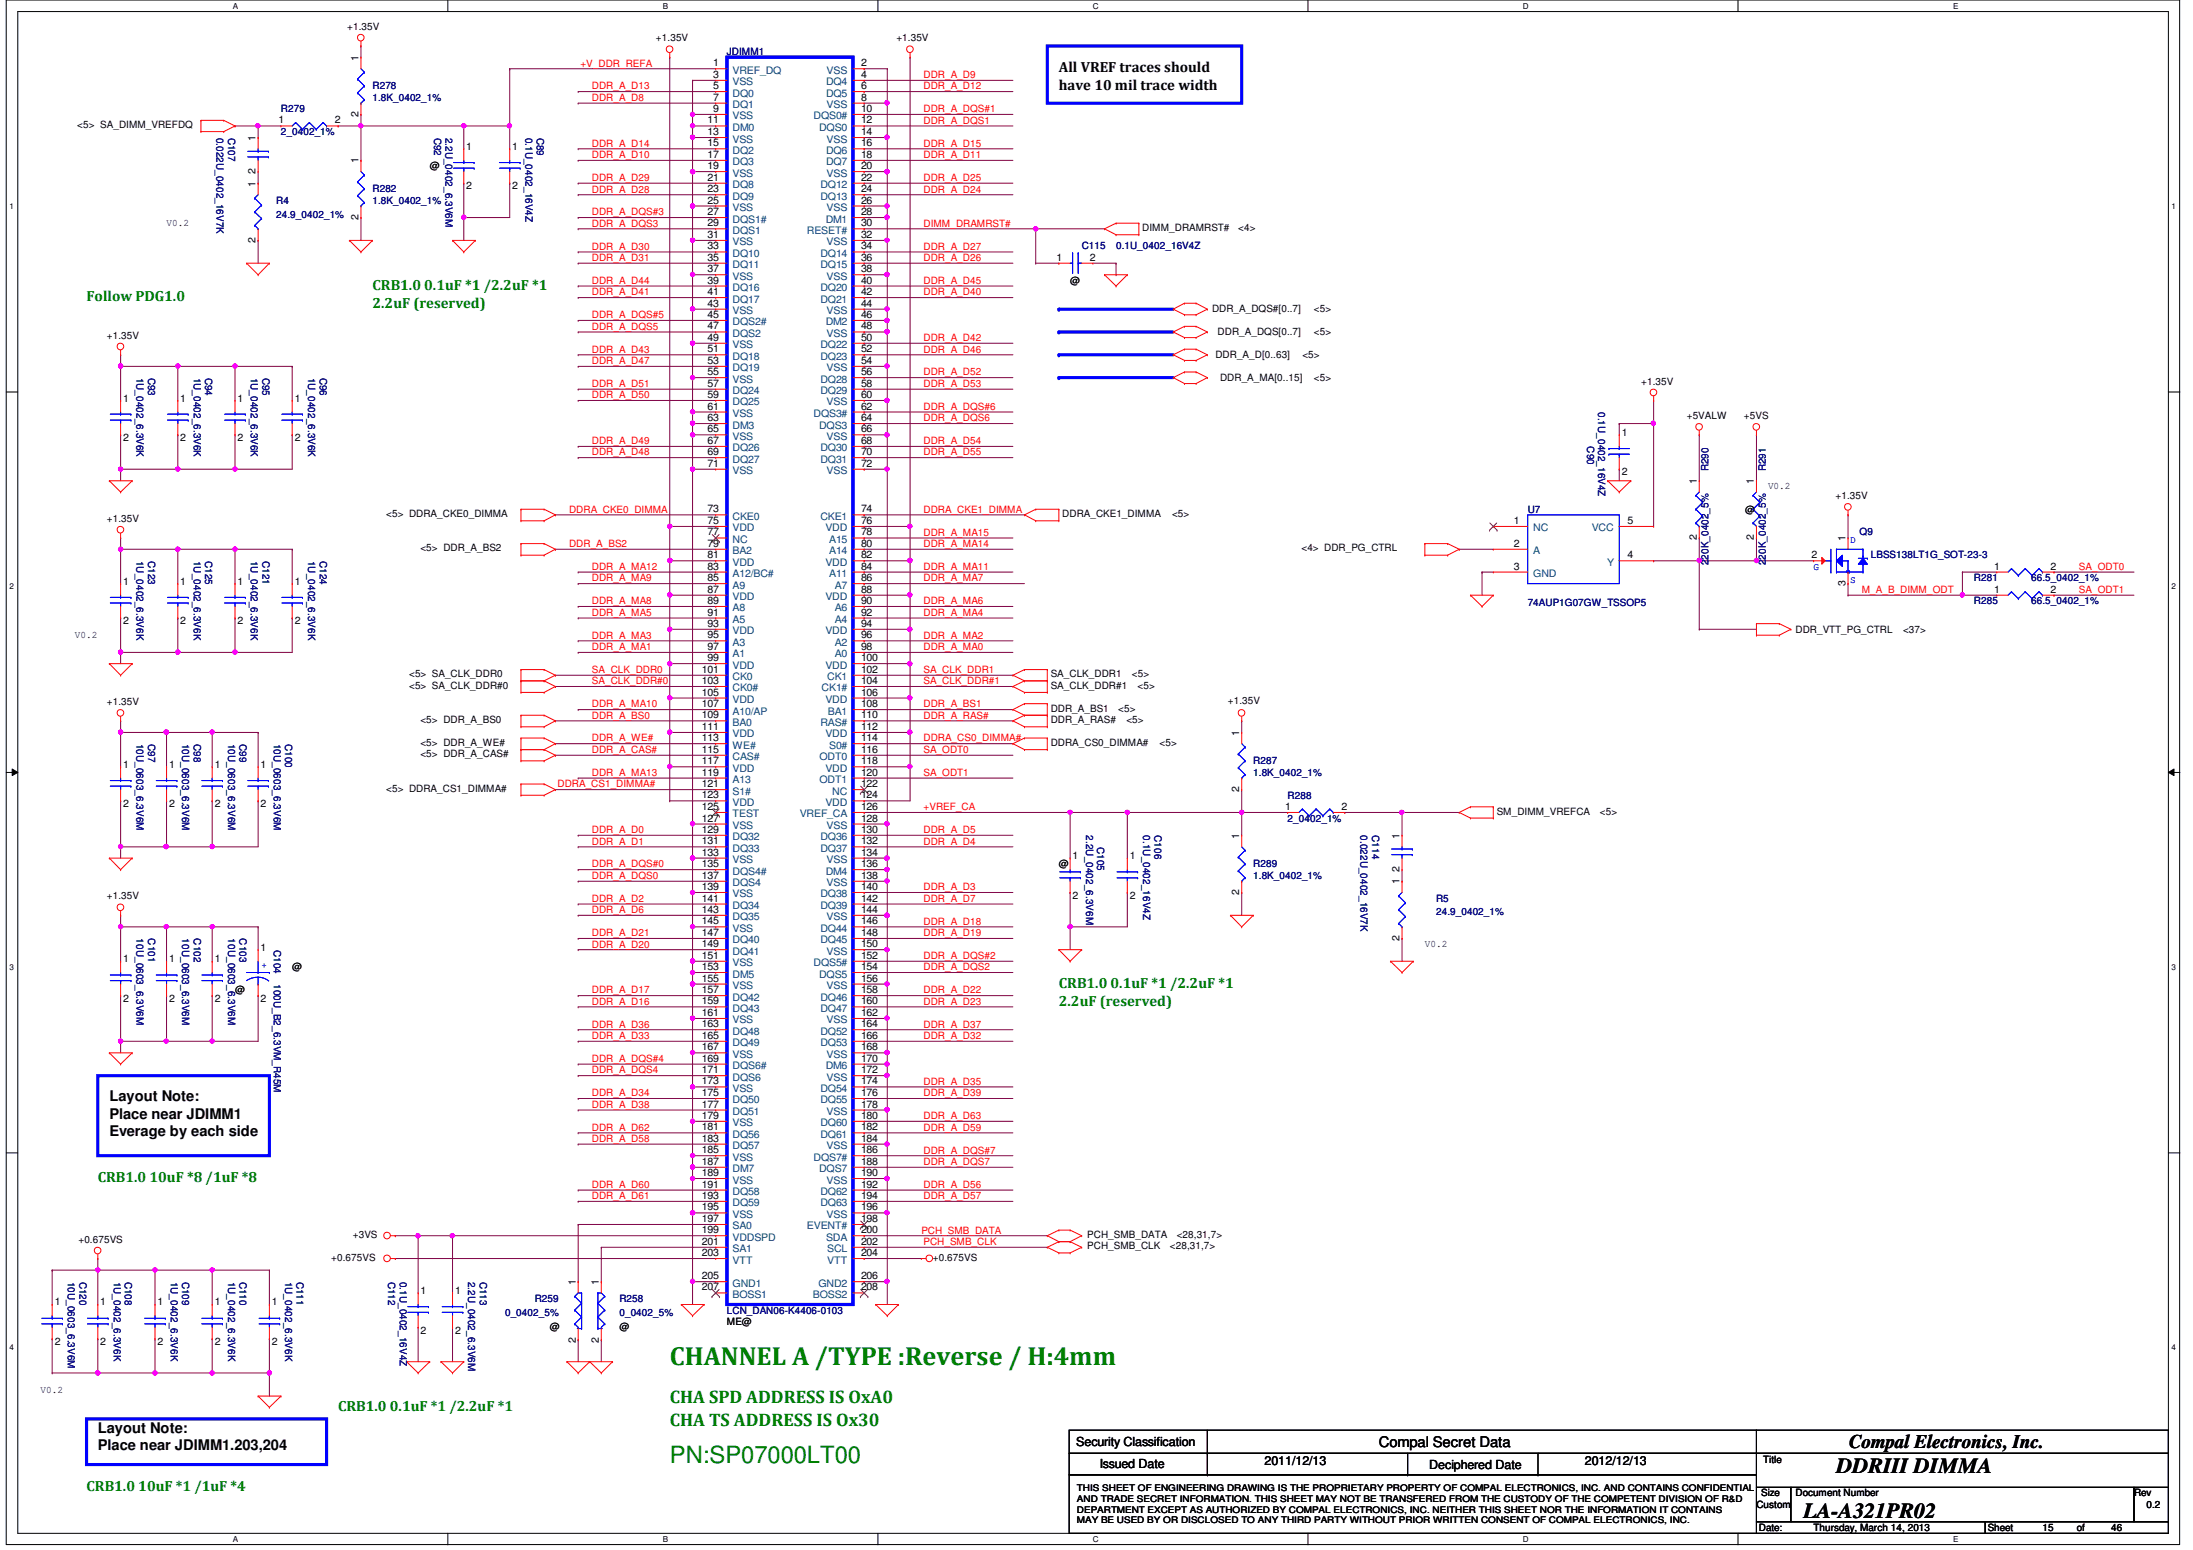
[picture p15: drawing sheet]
<svg xmlns="http://www.w3.org/2000/svg" width="297mm" height="210mm" viewBox="0 0 297 210" stroke-linecap="round" stroke-linejoin="round" font-family="sans-serif">
<defs><g id="words">
<text font-size="3.6" fill="#008000" x="90.7" y="184.9">CHANNEL A /TYPE :Reverse / H:4mm</text>
<text font-size="3.2" fill="#008000" x="90.7" y="198.1">PN:SP07000LT00</text>
<g font-size="2.9">
<text x="248.7" y="199.4">DDRIII DIMMA</text>
<text x="244.3" y="205.6">LA-A321PR02</text>
</g>
<text font-size="2.6" x="250.5" y="196">Compal Electronics, Inc.</text>
<g font-size="2.5" fill="#008000">
<text x="90.7" y="190">CHA SPD ADDRESS IS OxA0</text>
<text x="90.7" y="193.1">CHA TS ADDRESS IS Ox30</text>
</g>
<g font-size="2">
<text x="143.4" y="9.8">All VREF traces should</text>
<text x="143.4" y="12.2">have 10 mil trace width</text>
<text x="14.8" y="149.1">Layout Note:</text>
<text x="14.8" y="151.5">Place near JDIMM1</text>
<text x="14.8" y="153.9">Everage by each side</text>
<text x="13.2" y="194">Layout Note:</text>
<text x="13.2" y="196.4">Place near JDIMM1.203,204</text>
<text x="186.8" y="196">Compal Secret Data</text>
</g>
<g font-size="2" fill="#008000">
<text x="11.7" y="40.8">Follow PDG1.0</text>
<text x="50.5" y="39.2">CRB1.0 0.1uF *1 /2.2uF *1</text>
<text x="50.5" y="41.7">2.2uF (reserved)</text>
<text x="143.4" y="133.7">CRB1.0 0.1uF *1 /2.2uF *1</text>
<text x="143.4" y="136.2">2.2uF (reserved)</text>
<text x="13.2" y="160.1">CRB1.0 10uF *8 /1uF *8</text>
<text x="45.8" y="191.1">CRB1.0 0.1uF *1 /2.2uF *1</text>
<text x="11.7" y="201.9">CRB1.0 10uF *1 /1uF *4</text>
</g>
<g font-size="1.7">
<text x="145.8" y="195.8">Security Classification</text>
<text x="149" y="198.8">Issued Date</text>
<text x="171.3" y="198.3">2011/12/13</text>
<text x="193.6" y="198.9">Deciphered Date</text>
<text x="214.7" y="198.3">2012/12/13</text>
</g>
<g font-size="1.4">
<text x="47" y="4">+1.35V</text>
<text x="88.9" y="5.6">+1.35V</text>
<text x="121.4" y="5.6">+1.35V</text>
<text x="48.6" y="8.2" transform="rotate(-90 48.6 8.2)">1</text>
<text x="96.6" y="9">1</text>
<text x="96.6" y="10.5">3</text>
<text x="116.6" y="9">2</text>
<text x="116.6" y="10.5">4</text>
<text x="10.5" y="17.4">&lt;5&gt; SA_DIMM_VREFDQ</text>
<text x="37.7" y="16.7">1</text>
<text x="45.3" y="16.7">2</text>
<text x="48.6" y="15.9" transform="rotate(-90 48.6 15.9)">2</text>
<text x="95.8" y="16.7">11</text>
<text x="96.6" y="12.1">5</text>
<text x="96.6" y="13.6">7</text>
<text x="96.6" y="15.2">9</text>
<text x="116.6" y="12.1">6</text>
<text x="116.6" y="13.6">8</text>
<text x="116.6" y="15.2">10</text>
<text x="116.6" y="16.7">12</text>
<text x="34.6" y="23.6" transform="rotate(-90 34.6 23.6)">2</text>
<text x="34.6" y="19" transform="rotate(-90 34.6 19)">1</text>
<text x="48.6" y="22.1" transform="rotate(-90 48.6 22.1)">1</text>
<text x="58.2" y="22.9">@</text>
<text x="63.2" y="20.3">1</text>
<text x="69.4" y="20.3">1</text>
<text x="95.8" y="18.3">13</text>
<text x="95.8" y="19.8">15</text>
<text x="95.8" y="21.4">17</text>
<text x="95.8" y="22.9">19</text>
<text x="116.6" y="18.3">14</text>
<text x="116.6" y="19.8">16</text>
<text x="116.6" y="21.4">18</text>
<text x="116.6" y="22.9">20</text>
<text x="34.6" y="25.3" transform="rotate(-90 34.6 25.3)">1</text>
<text x="48.6" y="29.8" transform="rotate(-90 48.6 29.8)">2</text>
<text x="63.2" y="25.7">2</text>
<text x="69.4" y="25.7">2</text>
<text x="95.8" y="24.5">21</text>
<text x="95.8" y="26">23</text>
<text x="95.8" y="27.6">25</text>
<text x="95.8" y="29.1">27</text>
<text x="116.6" y="24.5">22</text>
<text x="116.6" y="26">24</text>
<text x="116.6" y="27.6">26</text>
<text x="116.6" y="29.1">28</text>
<text x="22.6" y="30.6">V0.2</text>
<text x="34.6" y="32.9" transform="rotate(-90 34.6 32.9)">2</text>
<text x="95.8" y="30.6">29</text>
<text x="95.8" y="32.2">31</text>
<text x="95.8" y="33.8">33</text>
<text x="95.8" y="35.3">35</text>
<text x="116.6" y="30.6">30</text>
<text x="116.6" y="32.2">32</text>
<text x="116.6" y="33.8">34</text>
<text x="116.6" y="35.3">36</text>
<text x="143.1" y="35.3">1</text>
<text x="147.6" y="35.3">2</text>
<text x="154.7" y="31.3">DIMM_DRAMRST#</text>
<text x="167.7" y="31.3">&lt;4&gt;</text>
<text x="95.8" y="36.9">37</text>
<text x="95.8" y="38.4">39</text>
<text x="95.8" y="40">41</text>
<text x="95.8" y="41.5">43</text>
<text x="116.6" y="36.9">38</text>
<text x="116.6" y="38.4">40</text>
<text x="116.6" y="40">42</text>
<text x="116.6" y="41.5">44</text>
<text x="144.9" y="38.4">@</text>
<text x="14.5" y="45.8">+1.35V</text>
<text x="95.8" y="43.1">45</text>
<text x="95.8" y="44.6">47</text>
<text x="95.8" y="46.1">49</text>
<text x="95.8" y="47.7">51</text>
<text x="116.6" y="43.1">46</text>
<text x="116.6" y="44.6">48</text>
<text x="116.6" y="46.1">50</text>
<text x="116.6" y="47.7">52</text>
<text x="164.2" y="42.3">DDR_A_DQS#[0..7]</text>
<text x="164.9" y="45.4">DDR_A_DQS[0..7]</text>
<text x="178" y="45.4">&lt;5&gt;</text>
<text x="178" y="42.3">&lt;5&gt;</text>
<text x="95.8" y="49.3">53</text>
<text x="95.8" y="50.8">55</text>
<text x="95.8" y="52.4">57</text>
<text x="95.8" y="53.9">59</text>
<text x="116.6" y="49.3">54</text>
<text x="116.6" y="50.8">56</text>
<text x="116.6" y="52.4">58</text>
<text x="116.6" y="53.9">60</text>
<text x="164.6" y="48.5">DDR_A_D[0..63]</text>
<text x="165.3" y="51.6">DDR_A_MA[0..15]</text>
<text x="176.4" y="48.5">&lt;5&gt;</text>
<text x="178" y="51.6">&lt;5&gt;</text>
<text x="222.3" y="52.1">+1.35V</text>
<text x="16.7" y="54.4">1</text>
<text x="16.7" y="59.8">2</text>
<text x="24.4" y="54.4">1</text>
<text x="24.4" y="59.8">2</text>
<text x="32.2" y="54.4">1</text>
<text x="32.2" y="59.8">2</text>
<text x="39.9" y="54.4">1</text>
<text x="39.9" y="59.8">2</text>
<text x="95.8" y="55.5">61</text>
<text x="95.8" y="57">63</text>
<text x="95.8" y="58.5">65</text>
<text x="116.6" y="55.5">62</text>
<text x="116.6" y="57">64</text>
<text x="116.6" y="58.5">66</text>
<text x="219.7" y="59.1">1</text>
<text x="228.5" y="56.7">+5VALW</text>
<text x="236.2" y="56.7">+5VS</text>
<text x="95.8" y="60.1">67</text>
<text x="95.8" y="61.6">69</text>
<text x="95.8" y="63.2">71</text>
<text x="116.6" y="60.1">68</text>
<text x="116.6" y="61.6">70</text>
<text x="116.6" y="63.2">72</text>
<text x="219.7" y="64.4">2</text>
<text x="229.8" y="65.5" transform="rotate(-90 229.8 65.5)">1</text>
<text x="237.6" y="65.5" transform="rotate(-90 237.6 65.5)">1</text>
<text x="14.5" y="70.7">+1.35V</text>
<text x="52.3" y="70">&lt;5&gt; DDRA_CKE0_DIMMA</text>
<text x="95.8" y="69.4">73</text>
<text x="95.8" y="71">75</text>
<text x="116.6" y="69.4">74</text>
<text x="116.6" y="71">76</text>
<text x="143.9" y="70">DDRA_CKE1_DIMMA</text>
<text x="158.7" y="70">&lt;5&gt;</text>
<text x="205.1" y="71">1</text>
<text x="220.4" y="71">5</text>
<text x="236.4" y="69.4">@</text>
<text x="239.5" y="66.3">V0.2</text>
<text x="248.6" y="67.6">+1.35V</text>
<text x="56.9" y="74.7">&lt;5&gt; DDR_A_BS2</text>
<text x="95.8" y="72.5">77</text>
<text x="95.8" y="74">79</text>
<text x="95.8" y="75.6">81</text>
<text x="95.8" y="77.1">83</text>
<text x="116.6" y="72.5">78</text>
<text x="116.6" y="74">80</text>
<text x="116.6" y="75.6">82</text>
<text x="116.6" y="77.1">84</text>
<text x="176.3" y="74.7">&lt;4&gt; DDR_PG_CTRL</text>
<text x="205.1" y="77.1">3</text>
<text x="205.1" y="74">2</text>
<text x="220.4" y="75.6">4</text>
<text x="229.8" y="73.2" transform="rotate(-90 229.8 73.2)">2</text>
<text x="237.6" y="73.2" transform="rotate(-90 237.6 73.2)">2</text>
<text x="245.4" y="75.6">2</text>
<text x="250" y="73.3" transform="rotate(-90 250 73.3)">1</text>
<text x="270.1" y="77.1">1</text>
<text x="277.7" y="77.1">2</text>
<text x="16.7" y="79.2">1</text>
<text x="24.4" y="79.2">1</text>
<text x="32.2" y="79.2">1</text>
<text x="39.9" y="79.2">1</text>
<text x="95.8" y="78.7">85</text>
<text x="95.8" y="80.3">87</text>
<text x="95.8" y="81.8">89</text>
<text x="95.8" y="83.4">91</text>
<text x="116.6" y="78.7">86</text>
<text x="116.6" y="80.3">88</text>
<text x="116.6" y="81.8">90</text>
<text x="116.6" y="83.4">92</text>
<text x="250" y="79.4" transform="rotate(-90 250 79.4)">3</text>
<text x="270.1" y="80.3">1</text>
<text x="277.7" y="80.3">2</text>
<text x="10.2" y="86.4">V0.2</text>
<text x="16.7" y="84.5">2</text>
<text x="24.4" y="84.5">2</text>
<text x="32.2" y="84.5">2</text>
<text x="39.9" y="84.5">2</text>
<text x="95.8" y="84.9">93</text>
<text x="95.8" y="86.4">95</text>
<text x="95.8" y="88">97</text>
<text x="95.8" y="89.5">99</text>
<text x="116.6" y="84.9">94</text>
<text x="116.6" y="86.4">96</text>
<text x="116.6" y="88">98</text>
<text x="116.6" y="89.5">100</text>
<text x="243.2" y="85.7">DDR_VTT_PG_CTRL</text>
<text x="257.8" y="85.7">&lt;37&gt;</text>
<text x="14.5" y="95.5">+1.35V</text>
<text x="55.4" y="93.3">&lt;5&gt; SA_CLK_DDR#0</text>
<text x="55.4" y="91.7">&lt;5&gt; SA_CLK_DDR0</text>
<text x="95.1" y="91.1">101</text>
<text x="95.1" y="92.6">103</text>
<text x="95.1" y="94.2">105</text>
<text x="95.1" y="95.8">107</text>
<text x="116.6" y="91.1">102</text>
<text x="116.6" y="92.6">104</text>
<text x="116.6" y="94.2">106</text>
<text x="116.6" y="95.8">108</text>
<text x="142.3" y="91.7">SA_CLK_DDR1</text>
<text x="142.3" y="93.3">SA_CLK_DDR#1</text>
<text x="153.3" y="91.7">&lt;5&gt;</text>
<text x="154.1" y="93.3">&lt;5&gt;</text>
<text x="166.3" y="95.3">+1.35V</text>
<text x="56.9" y="101">&lt;5&gt; DDR_A_WE#</text>
<text x="56.9" y="97.9">&lt;5&gt; DDR_A_BS0</text>
<text x="95.1" y="97.3">109</text>
<text x="95.1" y="98.8">111</text>
<text x="95.1" y="100.4">113</text>
<text x="95.1" y="101.9">115</text>
<text x="116.6" y="97.3">110</text>
<text x="116.6" y="98.8">112</text>
<text x="116.6" y="100.4">114</text>
<text x="116.6" y="101.9">116</text>
<text x="142.3" y="101">DDRA_CS0_DIMMA#</text>
<text x="142.3" y="96.4">DDR_A_BS1</text>
<text x="142.3" y="97.9">DDR_A_RAS#</text>
<text x="151.5" y="96.4">&lt;5&gt;</text>
<text x="152.6" y="97.9">&lt;5&gt;</text>
<text x="157.1" y="101">&lt;5&gt;</text>
<text x="167.8" y="99.6" transform="rotate(-90 167.8 99.6)">1</text>
<text x="16.7" y="104">1</text>
<text x="22.9" y="104">1</text>
<text x="29.1" y="104">1</text>
<text x="35.3" y="104">1</text>
<text x="52.3" y="107.2">&lt;5&gt; DDRA_CS1_DIMMA#</text>
<text x="56.9" y="102.6">&lt;5&gt; DDR_A_CAS#</text>
<text x="95.1" y="103.5">117</text>
<text x="95.1" y="105">119</text>
<text x="95.1" y="106.6">121</text>
<text x="116.6" y="103.5">118</text>
<text x="116.6" y="105">120</text>
<text x="116.6" y="106.6">122</text>
<text x="167.8" y="107.3" transform="rotate(-90 167.8 107.3)">2</text>
<text x="16.7" y="109.3">2</text>
<text x="22.9" y="109.3">2</text>
<text x="29.1" y="109.3">2</text>
<text x="35.3" y="109.3">2</text>
<text x="95.1" y="108.1">123</text>
<text x="95.1" y="109.7">125</text>
<text x="95.1" y="111.3">127</text>
<text x="95.1" y="112.8">129</text>
<text x="116.6" y="108.1">124</text>
<text x="116.6" y="109.7">126</text>
<text x="116.6" y="111.3">128</text>
<text x="116.6" y="112.8">130</text>
<text x="167.8" y="113.6" transform="rotate(-90 167.8 113.6)">1</text>
<text x="174.1" y="109.7">1</text>
<text x="181.7" y="109.7">2</text>
<text x="189.6" y="113.6" transform="rotate(-90 189.6 113.6)">1</text>
<text x="202.7" y="110.3">SM_DIMM_VREFCA</text>
<text x="216.7" y="110.3">&lt;5&gt;</text>
<text x="95.1" y="114.3">131</text>
<text x="95.1" y="115.9">133</text>
<text x="95.1" y="117.4">135</text>
<text x="95.1" y="119">137</text>
<text x="116.6" y="114.3">132</text>
<text x="116.6" y="115.9">134</text>
<text x="116.6" y="117.4">136</text>
<text x="116.6" y="119">138</text>
<text x="143.4" y="117.4">@</text>
<text x="145.3" y="116.4">1</text>
<text x="153" y="116.4">1</text>
<text x="189.6" y="119.8" transform="rotate(-90 189.6 119.8)">1</text>
<text x="189.6" y="118.1" transform="rotate(-90 189.6 118.1)">2</text>
<text x="14.5" y="121.8">+1.35V</text>
<text x="95.1" y="120.5">139</text>
<text x="95.1" y="122.1">141</text>
<text x="95.1" y="123.6">143</text>
<text x="95.1" y="125.2">145</text>
<text x="116.6" y="120.5">140</text>
<text x="116.6" y="122.1">142</text>
<text x="116.6" y="123.6">144</text>
<text x="116.6" y="125.2">146</text>
<text x="145.3" y="121.8">2</text>
<text x="153" y="121.8">2</text>
<text x="167.8" y="121.2" transform="rotate(-90 167.8 121.2)">2</text>
<text x="16.7" y="130.3">1</text>
<text x="22.9" y="130.3">1</text>
<text x="29.1" y="130.3">1</text>
<text x="35.3" y="128.8">1</text>
<text x="39.6" y="131.4">@</text>
<text x="95.1" y="126.7">147</text>
<text x="95.1" y="128.3">149</text>
<text x="95.1" y="129.8">151</text>
<text x="95.1" y="131.4">153</text>
<text x="116.6" y="126.7">148</text>
<text x="116.6" y="128.3">150</text>
<text x="116.6" y="129.8">152</text>
<text x="116.6" y="131.4">154</text>
<text x="189.6" y="127.4" transform="rotate(-90 189.6 127.4)">2</text>
<text x="193" y="128.2">V0.2</text>
<text x="16.7" y="135.7">2</text>
<text x="22.9" y="135.7">2</text>
<text x="29.1" y="135.7">2</text>
<text x="31.8" y="134.5">@</text>
<text x="35.3" y="135.7">2</text>
<text x="95.1" y="132.9">155</text>
<text x="95.1" y="134.5">157</text>
<text x="95.1" y="136">159</text>
<text x="95.1" y="137.6">161</text>
<text x="116.6" y="132.9">156</text>
<text x="116.6" y="134.5">158</text>
<text x="116.6" y="136">160</text>
<text x="116.6" y="137.6">162</text>
<text x="95.1" y="139.1">163</text>
<text x="95.1" y="140.7">165</text>
<text x="95.1" y="142.2">167</text>
<text x="95.1" y="143.8">169</text>
<text x="116.6" y="139.1">164</text>
<text x="116.6" y="140.7">166</text>
<text x="116.6" y="142.2">168</text>
<text x="116.6" y="143.8">170</text>
<text x="95.1" y="145.3">171</text>
<text x="95.1" y="146.9">173</text>
<text x="95.1" y="148.4">175</text>
<text x="95.1" y="150">177</text>
<text x="116.6" y="145.3">172</text>
<text x="116.6" y="146.9">174</text>
<text x="116.6" y="148.4">176</text>
<text x="116.6" y="150">178</text>
<text x="95.1" y="151.5">179</text>
<text x="95.1" y="153.1">181</text>
<text x="95.1" y="154.6">183</text>
<text x="116.6" y="151.5">180</text>
<text x="116.6" y="153.1">182</text>
<text x="116.6" y="154.6">184</text>
<text x="95.1" y="156.2">185</text>
<text x="95.1" y="157.7">187</text>
<text x="95.1" y="159.3">189</text>
<text x="95.1" y="160.8">191</text>
<text x="116.6" y="156.2">186</text>
<text x="116.6" y="157.7">188</text>
<text x="116.6" y="159.3">190</text>
<text x="116.6" y="160.8">192</text>
<text x="47.8" y="167.6">+3VS</text>
<text x="95.1" y="162.3">193</text>
<text x="95.1" y="163.9">195</text>
<text x="95.1" y="165.5">197</text>
<text x="95.1" y="167">199</text>
<text x="116.6" y="162.3">194</text>
<text x="116.6" y="163.9">196</text>
<text x="116.6" y="165.5">198</text>
<text x="116.6" y="167">200</text>
<text x="147.3" y="167.6">PCH_SMB_DATA</text>
<text x="159.4" y="167.6">&lt;28,31,7&gt;</text>
<text x="10.6" y="168.3">+0.675VS</text>
<text x="44.9" y="170.7">+0.675VS</text>
<text x="78" y="174" transform="rotate(-90 78 174)">1</text>
<text x="81.1" y="174" transform="rotate(-90 81.1 174)">1</text>
<text x="95.1" y="168.6">201</text>
<text x="95.1" y="170.1">203</text>
<text x="95.1" y="173.2">205</text>
<text x="116.6" y="168.6">202</text>
<text x="116.6" y="170.1">204</text>
<text x="116.6" y="173.2">206</text>
<text x="126.4" y="170.7">+0.675VS</text>
<text x="147.3" y="169.2">PCH_SMB_CLK</text>
<text x="158.5" y="169.2">&lt;28,31,7&gt;</text>
<text x="7.4" y="176.8">1</text>
<text x="13.6" y="176.8">1</text>
<text x="21.3" y="176.8">1</text>
<text x="29.1" y="176.8">1</text>
<text x="36.8" y="176.8">1</text>
<text x="57" y="175.3">1</text>
<text x="61.6" y="175.3">1</text>
<text x="95.1" y="174.8">207</text>
<text x="98.5" y="179.4">ME@</text>
<text x="116.6" y="174.8">208</text>
<text x="7.4" y="182.2">2</text>
<text x="13.6" y="182.2">2</text>
<text x="21.3" y="182.2">2</text>
<text x="29.1" y="182.2">2</text>
<text x="36.8" y="182.2">2</text>
<text x="57" y="180.6">2</text>
<text x="61.6" y="180.6">2</text>
<text x="74.5" y="180">@</text>
<text x="78" y="181.8" transform="rotate(-90 78 181.8)">2</text>
<text x="81.1" y="181.8" transform="rotate(-90 81.1 181.8)">2</text>
<text x="83.9" y="180">@</text>
<text x="5.5" y="188.6">V0.2</text>
<text x="238.5" y="202.6">Size</text>
<text x="238.8" y="198.2">Title</text>
<text x="243.2" y="202.6">Document Number</text>
<text x="289" y="202.6">Rev</text>
<text x="237.9" y="204.2">Custom</text>
<text x="238.2" y="207.3">Date:</text>
<text x="245.7" y="207.3">Thursday, March 14, 2013</text>
<text x="269.2" y="207.3">Sheet</text>
<text x="276.6" y="207.3">15</text>
<text x="281.3" y="207.3">of</text>
<text x="286" y="207.3">46</text>
<text x="290.7" y="204.2">0.2</text>
</g>
<g font-size="1.4" fill="#f00">
<text x="78.6" y="9">+V_DDR_REFA</text>
<text x="125.1" y="10.6">DDR_A_D9</text>
<text x="80.2" y="12.1">DDR_A_D13</text>
<text x="80.2" y="13.7">DDR_A_D8</text>
<text x="125.1" y="12.1">DDR_A_D12</text>
<text x="125.1" y="15.2">DDR_A_DQS#1</text>
<text x="125.1" y="16.8">DDR_A_DQS1</text>
<text x="80.2" y="21.4">DDR_A_D10</text>
<text x="80.2" y="19.9">DDR_A_D14</text>
<text x="125.1" y="21.4">DDR_A_D11</text>
<text x="125.1" y="19.9">DDR_A_D15</text>
<text x="80.2" y="24.5">DDR_A_D29</text>
<text x="80.2" y="29.2">DDR_A_DQS#3</text>
<text x="80.2" y="26.1">DDR_A_D28</text>
<text x="125.1" y="26.1">DDR_A_D24</text>
<text x="125.1" y="24.5">DDR_A_D25</text>
<text x="80.2" y="33.8">DDR_A_D30</text>
<text x="80.2" y="35.3">DDR_A_D31</text>
<text x="80.2" y="30.7">DDR_A_DQS3</text>
<text x="125.1" y="35.3">DDR_A_D26</text>
<text x="125.1" y="33.8">DDR_A_D27</text>
<text x="125.1" y="30.7">DIMM_DRAMRST#</text>
<text x="80.2" y="38.4">DDR_A_D44</text>
<text x="80.2" y="40">DDR_A_D41</text>
<text x="125.1" y="40">DDR_A_D40</text>
<text x="125.1" y="38.4">DDR_A_D45</text>
<text x="80.2" y="47.8">DDR_A_D43</text>
<text x="80.2" y="43.1">DDR_A_DQS#5</text>
<text x="80.2" y="44.7">DDR_A_DQS5</text>
<text x="125.1" y="47.8">DDR_A_D46</text>
<text x="125.1" y="46.2">DDR_A_D42</text>
<text x="80.2" y="49.3">DDR_A_D47</text>
<text x="80.2" y="52.4">DDR_A_D51</text>
<text x="80.2" y="53.9">DDR_A_D50</text>
<text x="125.1" y="52.4">DDR_A_D53</text>
<text x="125.1" y="50.8">DDR_A_D52</text>
<text x="125.1" y="57.1">DDR_A_DQS6</text>
<text x="125.1" y="55.5">DDR_A_DQS#6</text>
<text x="80.2" y="61.7">DDR_A_D48</text>
<text x="80.2" y="60.2">DDR_A_D49</text>
<text x="125.1" y="61.7">DDR_A_D55</text>
<text x="125.1" y="60.2">DDR_A_D54</text>
<text x="77.1" y="69.4">DDRA_CKE0_DIMMA</text>
<text x="125.1" y="69.4">DDRA_CKE1_DIMMA</text>
<text x="77.1" y="74.1">DDR_A_BS2</text>
<text x="80.2" y="77.2">DDR_A_MA12</text>
<text x="125.1" y="74.1">DDR_A_MA14</text>
<text x="125.1" y="77.2">DDR_A_MA11</text>
<text x="125.1" y="72.6">DDR_A_MA15</text>
<text x="281.6" y="77.2">SA_ODT0</text>
<text x="80.2" y="83.4">DDR_A_MA5</text>
<text x="80.2" y="78.7">DDR_A_MA9</text>
<text x="80.2" y="81.8">DDR_A_MA8</text>
<text x="125.1" y="78.7">DDR_A_MA7</text>
<text x="125.1" y="81.8">DDR_A_MA6</text>
<text x="125.1" y="83.4">DDR_A_MA4</text>
<text x="252.2" y="80.3">M_A_B_DIMM_ODT</text>
<text x="281.6" y="80.3">SA_ODT1</text>
<text x="80.2" y="86.5">DDR_A_MA3</text>
<text x="80.2" y="88.1">DDR_A_MA1</text>
<text x="125.1" y="88.1">DDR_A_MA0</text>
<text x="125.1" y="86.5">DDR_A_MA2</text>
<text x="80.2" y="95.8">DDR_A_MA10</text>
<text x="80.2" y="92.7">SA_CLK_DDR#0</text>
<text x="80.2" y="91.1">SA_CLK_DDR0</text>
<text x="125.1" y="91.1">SA_CLK_DDR1</text>
<text x="125.1" y="92.7">SA_CLK_DDR#1</text>
<text x="125.1" y="95.8">DDR_A_BS1</text>
<text x="80.2" y="97.3">DDR_A_BS0</text>
<text x="80.2" y="100.4">DDR_A_WE#</text>
<text x="80.2" y="102">DDR_A_CAS#</text>
<text x="125.1" y="102">SA_ODT0</text>
<text x="125.1" y="100.4">DDRA_CS0_DIMMA#</text>
<text x="125.1" y="97.3">DDR_A_RAS#</text>
<text x="75.5" y="106.6">DDRA_CS1_DIMMA#</text>
<text x="80.2" y="105.1">DDR_A_MA13</text>
<text x="125.1" y="105.1">SA_ODT1</text>
<text x="80.2" y="112.8">DDR_A_D0</text>
<text x="125.1" y="112.8">DDR_A_D5</text>
<text x="125.1" y="109.7">+VREF_CA</text>
<text x="80.2" y="114.4">DDR_A_D1</text>
<text x="80.2" y="117.5">DDR_A_DQS#0</text>
<text x="80.2" y="119">DDR_A_DQS0</text>
<text x="125.1" y="114.4">DDR_A_D4</text>
<text x="80.2" y="123.7">DDR_A_D6</text>
<text x="80.2" y="122.1">DDR_A_D2</text>
<text x="125.1" y="120.6">DDR_A_D3</text>
<text x="125.1" y="122.1">DDR_A_D7</text>
<text x="125.1" y="125.2">DDR_A_D18</text>
<text x="80.2" y="128.3">DDR_A_D20</text>
<text x="80.2" y="126.8">DDR_A_D21</text>
<text x="125.1" y="126.8">DDR_A_D19</text>
<text x="125.1" y="129.9">DDR_A_DQS#2</text>
<text x="125.1" y="131.4">DDR_A_DQS2</text>
<text x="80.2" y="134.5">DDR_A_D17</text>
<text x="80.2" y="136.1">DDR_A_D16</text>
<text x="125.1" y="134.5">DDR_A_D22</text>
<text x="125.1" y="136.1">DDR_A_D23</text>
<text x="80.2" y="140.7">DDR_A_D33</text>
<text x="80.2" y="139.1">DDR_A_D36</text>
<text x="80.2" y="143.8">DDR_A_DQS#4</text>
<text x="125.1" y="139.1">DDR_A_D37</text>
<text x="125.1" y="140.7">DDR_A_D32</text>
<text x="80.2" y="148.5">DDR_A_D34</text>
<text x="80.2" y="145.4">DDR_A_DQS4</text>
<text x="125.1" y="148.5">DDR_A_D39</text>
<text x="125.1" y="146.9">DDR_A_D35</text>
<text x="80.2" y="153.1">DDR_A_D62</text>
<text x="80.2" y="150">DDR_A_D38</text>
<text x="80.2" y="154.6">DDR_A_D58</text>
<text x="125.1" y="153.1">DDR_A_D59</text>
<text x="125.1" y="151.6">DDR_A_D63</text>
<text x="80.2" y="160.9">DDR_A_D60</text>
<text x="125.1" y="160.9">DDR_A_D56</text>
<text x="125.1" y="156.2">DDR_A_DQS#7</text>
<text x="125.1" y="157.8">DDR_A_DQS7</text>
<text x="80.2" y="162.4">DDR_A_D61</text>
<text x="124.8" y="167">PCH_SMB_DATA</text>
<text x="125.1" y="162.4">DDR_A_D57</text>
<text x="125.1" y="168.6">PCH_SMB_CLK</text>
</g>
<g font-size="1.4" fill="#000080">
<text x="98.5" y="7.5">JDIMM1</text>
<text x="38.1" y="15.2">R279</text>
<text x="50.5" y="12.1">R278</text>
<text x="50.5" y="13.6">1.8K_0402_1%</text>
<text x="29.3" y="18.6" transform="rotate(90 29.3 18.6)">0.022U_0402_16V7K</text>
<text x="30.9" y="18.6" transform="rotate(90 30.9 18.6)">C107</text>
<text x="38.1" y="18.3">2_0402_1%</text>
<text x="58.8" y="18.6" transform="rotate(90 58.8 18.6)">C92</text>
<text x="60.3" y="18.6" transform="rotate(90 60.3 18.6)">2.2U_0402_6.3V6M</text>
<text x="71.2" y="18.6" transform="rotate(90 71.2 18.6)">0.1U_0402_16V4Z</text>
<text x="72.7" y="18.6" transform="rotate(90 72.7 18.6)">C89</text>
<text x="37.4" y="27.6">R4</text>
<text x="37.4" y="29.5">24.9_0402_1%</text>
<text x="50.5" y="26">R282</text>
<text x="50.5" y="27.6">1.8K_0402_1%</text>
<text x="146.5" y="33.8">C115</text>
<text x="151.2" y="33.8">0.1U_0402_16V4Z</text>
<text x="18.5" y="51.1" transform="rotate(90 18.5 51.1)">1U_0402_6.3V6K</text>
<text x="20.1" y="51.1" transform="rotate(90 20.1 51.1)">C93</text>
<text x="26.2" y="51.1" transform="rotate(90 26.2 51.1)">1U_0402_6.3V6K</text>
<text x="27.8" y="51.1" transform="rotate(90 27.8 51.1)">C94</text>
<text x="34" y="51.1" transform="rotate(90 34 51.1)">1U_0402_6.3V6K</text>
<text x="35.6" y="51.1" transform="rotate(90 35.6 51.1)">C95</text>
<text x="41.7" y="51.1" transform="rotate(90 41.7 51.1)">1U_0402_6.3V6K</text>
<text x="43.3" y="51.1" transform="rotate(90 43.3 51.1)">C96</text>
<text x="216.5" y="55.8" transform="rotate(90 216.5 55.8)">0.1U_0402_16V4Z</text>
<text x="215" y="60.5" transform="rotate(90 215 60.5)">C90</text>
<text x="231.4" y="63.8" transform="rotate(-90 231.4 63.8)">R290</text>
<text x="239.2" y="63.8" transform="rotate(-90 239.2 63.8)">R291</text>
<text x="206.9" y="69.4">U7</text>
<text x="18.5" y="75.9" transform="rotate(90 18.5 75.9)">1U_0402_6.3V6K</text>
<text x="20.1" y="75.9" transform="rotate(90 20.1 75.9)">C123</text>
<text x="26.2" y="75.9" transform="rotate(90 26.2 75.9)">1U_0402_6.3V6K</text>
<text x="27.8" y="75.9" transform="rotate(90 27.8 75.9)">C125</text>
<text x="34" y="75.9" transform="rotate(90 34 75.9)">1U_0402_6.3V6K</text>
<text x="35.6" y="75.9" transform="rotate(90 35.6 75.9)">C121</text>
<text x="41.7" y="75.9" transform="rotate(90 41.7 75.9)">1U_0402_6.3V6K</text>
<text x="43.3" y="75.9" transform="rotate(90 43.3 75.9)">C124</text>
<text x="231.4" y="76.5" transform="rotate(-90 231.4 76.5)">220K_0402_5%</text>
<text x="239.2" y="76.5" transform="rotate(-90 239.2 76.5)">220K_0402_5%</text>
<text x="251.9" y="72.5">Q9</text>
<text x="253.4" y="75.6">LBSS138LT1G_SOT-23-3</text>
<text x="206.9" y="82.1">74AUP1G07GW_TSSOP5</text>
<text x="267.4" y="78.7">R281</text>
<text x="267.4" y="81.8">R285</text>
<text x="275.1" y="78.7">66.5_0402_1%</text>
<text x="275.1" y="81.8">66.5_0402_1%</text>
<text x="18.5" y="100.7" transform="rotate(90 18.5 100.7)">10U_0603_6.3V6M</text>
<text x="20.1" y="100.7" transform="rotate(90 20.1 100.7)">C97</text>
<text x="24.7" y="100.7" transform="rotate(90 24.7 100.7)">10U_0603_6.3V6M</text>
<text x="26.2" y="100.7" transform="rotate(90 26.2 100.7)">C98</text>
<text x="30.9" y="100.7" transform="rotate(90 30.9 100.7)">10U_0603_6.3V6M</text>
<text x="32.4" y="100.7" transform="rotate(90 32.4 100.7)">C99</text>
<text x="37.1" y="100.7" transform="rotate(90 37.1 100.7)">10U_0603_6.3V6M</text>
<text x="38.6" y="100.7" transform="rotate(90 38.6 100.7)">C100</text>
<text x="169.8" y="103.5">R287</text>
<text x="169.8" y="105.1">1.8K_0402_1%</text>
<text x="147.1" y="113.1" transform="rotate(90 147.1 113.1)">2.2U_0402_6.3V6M</text>
<text x="154.9" y="113.1" transform="rotate(90 154.9 113.1)">0.1U_0402_16V4Z</text>
<text x="156.4" y="113.1" transform="rotate(90 156.4 113.1)">C106</text>
<text x="174.4" y="108.2">R288</text>
<text x="174.4" y="111.3">2_0402_1%</text>
<text x="184.3" y="113.1" transform="rotate(90 184.3 113.1)">0.022U_0402_16V7K</text>
<text x="185.8" y="113.1" transform="rotate(90 185.8 113.1)">C114</text>
<text x="148.6" y="114.7" transform="rotate(90 148.6 114.7)">C105</text>
<text x="169.8" y="117.4">R289</text>
<text x="169.8" y="119">1.8K_0402_1%</text>
<text x="194.5" y="122.1">R5</text>
<text x="194.5" y="124">24.9_0402_1%</text>
<text x="18.5" y="127.1" transform="rotate(90 18.5 127.1)">10U_0603_6.3V6M</text>
<text x="20.1" y="127.1" transform="rotate(90 20.1 127.1)">C101</text>
<text x="24.7" y="127.1" transform="rotate(90 24.7 127.1)">10U_0603_6.3V6M</text>
<text x="26.2" y="127.1" transform="rotate(90 26.2 127.1)">C102</text>
<text x="30.9" y="127.1" transform="rotate(90 30.9 127.1)">10U_0603_6.3V6M</text>
<text x="32.4" y="127.1" transform="rotate(90 32.4 127.1)">C103</text>
<text x="37.1" y="128.6" transform="rotate(90 37.1 128.6)">C104</text>
<text x="37.1" y="133.3" transform="rotate(90 37.1 133.3)">100U_B2_6.3VM_R45M</text>
<text x="9.2" y="173.6" transform="rotate(90 9.2 173.6)">10U_0603_6.3V6M</text>
<text x="10.7" y="173.6" transform="rotate(90 10.7 173.6)">C120</text>
<text x="15.4" y="173.6" transform="rotate(90 15.4 173.6)">1U_0402_6.3V6K</text>
<text x="16.9" y="173.6" transform="rotate(90 16.9 173.6)">C108</text>
<text x="23.2" y="173.6" transform="rotate(90 23.2 173.6)">1U_0402_6.3V6K</text>
<text x="24.7" y="173.6" transform="rotate(90 24.7 173.6)">C109</text>
<text x="30.9" y="173.6" transform="rotate(90 30.9 173.6)">1U_0402_6.3V6K</text>
<text x="32.4" y="173.6" transform="rotate(90 32.4 173.6)">C110</text>
<text x="38.6" y="173.6" transform="rotate(90 38.6 173.6)">1U_0402_6.3V6K</text>
<text x="40.2" y="173.6" transform="rotate(90 40.2 173.6)">C111</text>
<text x="52.6" y="173.6" transform="rotate(90 52.6 173.6)">C112</text>
<text x="54.1" y="173.6" transform="rotate(90 54.1 173.6)">0.1U_0402_16V4Z</text>
<text x="63.4" y="173.6" transform="rotate(90 63.4 173.6)">2.2U_0402_6.3V6M</text>
<text x="65" y="173.6" transform="rotate(90 65 173.6)">C113</text>
<text x="68.4" y="178.2">0_0402_5%</text>
<text x="72.4" y="176.3">R259</text>
<text x="83.9" y="176.3">R258</text>
<text x="83.9" y="178.2">0_0402_5%</text>
<text x="98.5" y="177.9">LCN_DAN06-K4406-0103</text>
</g>
<g font-size="1.4" fill="#004080">
<text x="99.2" y="10">VREF_DQ</text>
<text x="99.2" y="11.6">VSS</text>
<text x="111.9" y="11.6">DQ4</text>
<text x="112" y="10">VSS</text>
<text x="99.2" y="13.1">DQ0</text>
<text x="99.2" y="14.6">DQ1</text>
<text x="99.2" y="16.2">VSS</text>
<text x="99.2" y="17.7">DM0</text>
<text x="110.2" y="16.2">DQS0#</text>
<text x="111" y="17.7">DQS0</text>
<text x="111.9" y="13.1">DQ5</text>
<text x="112" y="14.6">VSS</text>
<text x="99.2" y="19.3">VSS</text>
<text x="99.2" y="20.8">DQ2</text>
<text x="99.2" y="22.4">DQ3</text>
<text x="99.2" y="23.9">VSS</text>
<text x="111.9" y="20.8">DQ6</text>
<text x="111.9" y="22.4">DQ7</text>
<text x="112" y="19.3">VSS</text>
<text x="112" y="23.9">VSS</text>
<text x="99.2" y="25.5">DQ8</text>
<text x="99.2" y="27.1">DQ9</text>
<text x="99.2" y="28.6">VSS</text>
<text x="111.1" y="25.5">DQ12</text>
<text x="111.1" y="27.1">DQ13</text>
<text x="112" y="28.6">VSS</text>
<text x="99.2" y="30.1">DQS1#</text>
<text x="99.2" y="31.7">DQS1</text>
<text x="99.2" y="33.2">VSS</text>
<text x="99.2" y="34.8">DQ10</text>
<text x="109.3" y="31.7">RESET#</text>
<text x="111.1" y="34.8">DQ14</text>
<text x="111.8" y="30.1">DM1</text>
<text x="112" y="33.2">VSS</text>
<text x="99.2" y="36.3">DQ11</text>
<text x="99.2" y="37.9">VSS</text>
<text x="99.2" y="39.4">DQ16</text>
<text x="99.2" y="41">DQ17</text>
<text x="111.1" y="36.3">DQ15</text>
<text x="111.1" y="39.4">DQ20</text>
<text x="111.1" y="41">DQ21</text>
<text x="112" y="37.9">VSS</text>
<text x="99.2" y="42.5">VSS</text>
<text x="99.2" y="44.1">DQS2#</text>
<text x="99.2" y="45.6">DQS2</text>
<text x="99.2" y="47.2">VSS</text>
<text x="111.1" y="47.2">DQ22</text>
<text x="111.8" y="44.1">DM2</text>
<text x="112" y="42.5">VSS</text>
<text x="112" y="45.6">VSS</text>
<text x="99.2" y="48.7">DQ18</text>
<text x="99.2" y="50.3">DQ19</text>
<text x="99.2" y="51.8">VSS</text>
<text x="99.2" y="53.4">DQ24</text>
<text x="111.1" y="48.7">DQ23</text>
<text x="111.1" y="51.8">DQ28</text>
<text x="111.1" y="53.4">DQ29</text>
<text x="112" y="50.3">VSS</text>
<text x="99.2" y="54.9">DQ25</text>
<text x="99.2" y="56.5">VSS</text>
<text x="99.2" y="58">DM3</text>
<text x="99.2" y="59.6">VSS</text>
<text x="110.2" y="56.5">DQS3#</text>
<text x="111" y="58">DQS3</text>
<text x="112" y="54.9">VSS</text>
<text x="112" y="59.6">VSS</text>
<text x="99.2" y="61.1">DQ26</text>
<text x="99.2" y="62.7">DQ27</text>
<text x="99.2" y="64.2">VSS</text>
<text x="111.1" y="61.1">DQ30</text>
<text x="111.1" y="62.7">DQ31</text>
<text x="112" y="64.2">VSS</text>
<text x="99.2" y="70.4">CKE0</text>
<text x="99.2" y="72">VDD</text>
<text x="111.1" y="70.4">CKE1</text>
<text x="111.8" y="72">VDD</text>
<text x="207.7" y="72">NC</text>
<text x="215.6" y="72">VCC</text>
<text x="99.2" y="73.5">NC</text>
<text x="99.2" y="75.1">BA2</text>
<text x="99.2" y="76.6">VDD</text>
<text x="111.8" y="76.6">VDD</text>
<text x="112.3" y="73.5">A15</text>
<text x="112.3" y="75.1">A14</text>
<text x="207.7" y="75.1">A</text>
<text x="217.7" y="76.6">Y</text>
<text x="99.2" y="78.1">A12/BC#</text>
<text x="99.2" y="79.7">A9</text>
<text x="99.2" y="81.3">VDD</text>
<text x="99.2" y="82.8">A8</text>
<text x="111.8" y="81.3">VDD</text>
<text x="112.3" y="78.1">A11</text>
<text x="113.1" y="79.7">A7</text>
<text x="113.1" y="82.8">A6</text>
<text x="207.7" y="78.1">GND</text>
<text x="99.2" y="84.4">A5</text>
<text x="99.2" y="85.9">VDD</text>
<text x="99.2" y="87.5">A3</text>
<text x="99.2" y="89">A1</text>
<text x="111.8" y="85.9">VDD</text>
<text x="113.1" y="84.4">A4</text>
<text x="113.1" y="87.5">A2</text>
<text x="113.1" y="89">A0</text>
<text x="99.2" y="90.6">VDD</text>
<text x="99.2" y="92.1">CK0</text>
<text x="99.2" y="93.6">CK0#</text>
<text x="99.2" y="95.2">VDD</text>
<text x="111.3" y="93.6">CK1#</text>
<text x="111.8" y="90.6">VDD</text>
<text x="111.8" y="95.2">VDD</text>
<text x="112.1" y="92.1">CK1</text>
<text x="99.2" y="96.8">A10/AP</text>
<text x="99.2" y="98.3">BA0</text>
<text x="99.2" y="99.9">VDD</text>
<text x="99.2" y="101.4">WE#</text>
<text x="111.1" y="98.3">RAS#</text>
<text x="111.8" y="99.9">VDD</text>
<text x="112.1" y="96.8">BA1</text>
<text x="112.3" y="101.4">S0#</text>
<text x="99.2" y="103">CAS#</text>
<text x="99.2" y="104.5">VDD</text>
<text x="99.2" y="106">A13</text>
<text x="99.2" y="107.6">S1#</text>
<text x="111" y="103">ODT0</text>
<text x="111" y="106">ODT1</text>
<text x="111.8" y="104.5">VDD</text>
<text x="112.7" y="107.6">NC</text>
<text x="99.2" y="109.1">VDD</text>
<text x="99.2" y="110.7">TEST</text>
<text x="99.2" y="112.3">VSS</text>
<text x="99.2" y="113.8">DQ32</text>
<text x="108.3" y="110.7">VREF_CA</text>
<text x="111.1" y="113.8">DQ36</text>
<text x="111.8" y="109.1">VDD</text>
<text x="112" y="112.3">VSS</text>
<text x="99.2" y="115.4">DQ33</text>
<text x="99.2" y="116.9">VSS</text>
<text x="99.2" y="118.4">DQS4#</text>
<text x="111.1" y="115.4">DQ37</text>
<text x="111.8" y="118.4">DM4</text>
<text x="112" y="116.9">VSS</text>
<text x="99.2" y="120">DQS4</text>
<text x="99.2" y="121.5">VSS</text>
<text x="99.2" y="123.1">DQ34</text>
<text x="99.2" y="124.6">DQ35</text>
<text x="111.1" y="121.5">DQ38</text>
<text x="111.1" y="123.1">DQ39</text>
<text x="112" y="120">VSS</text>
<text x="112" y="124.6">VSS</text>
<text x="99.2" y="126.2">VSS</text>
<text x="99.2" y="127.8">DQ40</text>
<text x="99.2" y="129.3">DQ41</text>
<text x="99.2" y="130.9">VSS</text>
<text x="110.2" y="130.9">DQS5#</text>
<text x="111.1" y="126.2">DQ44</text>
<text x="111.1" y="127.8">DQ45</text>
<text x="112" y="129.3">VSS</text>
<text x="99.2" y="132.4">DM5</text>
<text x="99.2" y="133.9">VSS</text>
<text x="99.2" y="135.5">DQ42</text>
<text x="99.2" y="137">DQ43</text>
<text x="111" y="132.4">DQS5</text>
<text x="111.1" y="135.5">DQ46</text>
<text x="111.1" y="137">DQ47</text>
<text x="112" y="133.9">VSS</text>
<text x="99.2" y="138.6">VSS</text>
<text x="99.2" y="140.1">DQ48</text>
<text x="99.2" y="141.7">DQ49</text>
<text x="99.2" y="143.3">VSS</text>
<text x="111.1" y="140.1">DQ52</text>
<text x="111.1" y="141.7">DQ53</text>
<text x="112" y="138.6">VSS</text>
<text x="112" y="143.3">VSS</text>
<text x="99.2" y="144.8">DQS6#</text>
<text x="99.2" y="146.3">DQS6</text>
<text x="99.2" y="147.9">VSS</text>
<text x="99.2" y="149.4">DQ50</text>
<text x="111.1" y="147.9">DQ54</text>
<text x="111.1" y="149.4">DQ55</text>
<text x="111.8" y="144.8">DM6</text>
<text x="112" y="146.3">VSS</text>
<text x="99.2" y="151">DQ51</text>
<text x="99.2" y="152.5">VSS</text>
<text x="99.2" y="154.1">DQ56</text>
<text x="99.2" y="155.6">DQ57</text>
<text x="111.1" y="152.5">DQ60</text>
<text x="111.1" y="154.1">DQ61</text>
<text x="112" y="151">VSS</text>
<text x="112" y="155.6">VSS</text>
<text x="99.2" y="157.2">VSS</text>
<text x="99.2" y="158.7">DM7</text>
<text x="99.2" y="160.3">VSS</text>
<text x="99.2" y="161.8">DQ58</text>
<text x="110.2" y="157.2">DQS7#</text>
<text x="111" y="158.7">DQS7</text>
<text x="111.1" y="161.8">DQ62</text>
<text x="112" y="160.3">VSS</text>
<text x="99.2" y="163.4">DQ59</text>
<text x="99.2" y="164.9">VSS</text>
<text x="99.2" y="166.5">SA0</text>
<text x="109.3" y="166.5">EVENT#</text>
<text x="111.1" y="163.4">DQ63</text>
<text x="112" y="164.9">VSS</text>
<text x="99.2" y="168">VDDSPD</text>
<text x="99.2" y="169.6">SA1</text>
<text x="99.2" y="171.1">VTT</text>
<text x="111.9" y="168">SDA</text>
<text x="112.1" y="169.6">SCL</text>
<text x="112.1" y="171.1">VTT</text>
<text x="99.2" y="174.2">GND1</text>
<text x="99.2" y="175.8">BOSS1</text>
<text x="110.1" y="175.8">BOSS2</text>
<text x="110.9" y="174.2">GND2</text>
</g>
<g font-size="1.4" fill="#00f">
<text x="245.7" y="77.2">G</text>
<text x="250.6" y="73.5">D</text>
<text x="250.6" y="79">S</text>
<text x="35.4" y="131.1">+</text>
</g>
<g font-size="1.2">
<text x="145.9" y="203.4">AND TRADE SECRET INFORMATION. THIS SHEET MAY NOT BE TRANSFERED FROM THE CUSTODY OF THE COMPETENT DIVISION OF R&amp;D</text>
<text x="145.9" y="202">THIS SHEET OF ENGINEERING DRAWING IS THE PROPRIETARY PROPERTY OF COMPAL ELECTRONICS, INC. AND CONTAINS CONFIDENTIAL</text>
<text x="145.9" y="206.3">MAY BE USED BY OR DISCLOSED TO ANY THIRD PARTY WITHOUT PRIOR WRITTEN CONSENT OF COMPAL ELECTRONICS, INC.</text>
<text x="145.9" y="204.9">DEPARTMENT EXCEPT AS AUTHORIZED BY COMPAL ELECTRONICS, INC. NEITHER THIS SHEET NOR THE INFORMATION IT CONTAINS</text>
</g>
<g font-size="1.1">
<text x="31.5" y="1.2">A</text>
<text x="89.8" y="1.2">B</text>
<text x="148" y="1.2">C</text>
<text x="206.3" y="1.2">D</text>
<text x="264.5" y="1.2">E</text>
<text x="1.3" y="28.3">1</text>
<text x="294.1" y="28.3">1</text>
<text x="1.3" y="79.8">2</text>
<text x="294.1" y="79.8">2</text>
<text x="1.3" y="131.3">3</text>
<text x="294.1" y="131.3">3</text>
<text x="1.3" y="182.8">4</text>
<text x="294.1" y="182.8">4</text>
<text x="31.5" y="208.8">A</text>
<text x="89.8" y="208.8">B</text>
<text x="148" y="208.8">C</text>
<text x="206.3" y="208.8">D</text>
<text x="264.5" y="208.8">E</text>
</g>
</g></defs>
<path d="M.8 0h294.4v209.2h-294.4zM2.4 1.6h291.3v206h-291.3z" fill="none" stroke="#000" stroke-width=".14"/>
<g fill="#fff">
<path d="M31.5 .2h.8v1.2h-.8z"/>
<path d="M31.5 207.9h.8v1.1h-.8z"/>
</g>
<path d="M60.7 0v1.6M60.7 207.6v1.6" fill="none" stroke="#000" stroke-width=".14"/>
<g fill="#fff">
<path d="M89.8 .2h.7v1.2h-.7z"/>
<path d="M89.8 207.9h.7v1.1h-.7z"/>
</g>
<path d="M118.9 0v1.6M118.9 207.6v1.6" fill="none" stroke="#000" stroke-width=".14"/>
<g fill="#fff">
<path d="M148 .2h.8v1.2h-.8z"/>
<path d="M148 207.9h.8v1.1h-.8z"/>
</g>
<path d="M177.2 0v1.6M177.2 207.6v1.6" fill="none" stroke="#000" stroke-width=".14"/>
<g fill="#fff">
<path d="M206.3 .2h.7v1.2h-.7z"/>
<path d="M206.3 207.9h.7v1.1h-.7z"/>
</g>
<path d="M235.4 0v1.6M235.4 207.6v1.6" fill="none" stroke="#000" stroke-width=".14"/>
<g fill="#fff">
<path d="M264.5 .2h.8v1.2h-.8z"/>
<path d="M264.5 207.9h.8v1.1h-.8z"/>
<path d="M1.3 27.3h.6v1.2h-.6z"/>
<path d="M294.1 27.3h.6v1.2h-.6z"/>
<path d="M1.3 78.8h.6v1.2h-.6z"/>
<path d="M294.1 78.8h.6v1.2h-.6z"/>
</g>
<path d="M.8 53.1h1.6M293.7 53.1h1.6" fill="none" stroke="#000" stroke-width=".14"/>
<g fill="#fff">
<path d="M1.3 130.3h.6v1.2h-.6z"/>
<path d="M294.1 130.3h.6v1.2h-.6z"/>
</g>
<path d="M.8 104.6h1.6M1.6 104.1l.8 .5-.8 .4zM293.7 104.6l.8-.5v.9zM293.7 104.6h1.6" fill="none" stroke="#000" stroke-width=".14"/>
<path d="M1.6 104.1l.8 .5-.8 .4zM293.7 104.6l.8-.5v.9z" fill="#000"/>
<g fill="#fff">
<path d="M1.3 181.9h.6v1.1h-.6z"/>
<path d="M294.1 181.9h.6v1.1h-.6z"/>
</g>
<path d="M.8 156.1h1.6M293.7 156.1h1.6" fill="none" stroke="#000" stroke-width=".14"/>
<path d="M141.9 6.2h26.3v7.8h-26.3zM13.2 145.7h23.3v10.8h-23.3zM11.7 192.2h32.5v6.1h-32.5z" fill="none" stroke="#00f" stroke-width=".42"/>
<path d="M16.3 124h.1M16.3 124v1.5M61.3 167.3h.1M61.3 167.3h35.6" fill="none" stroke="#800040" stroke-width=".14"/>
<circle cx="61.3" cy="167.3" r=".3" fill="#f0f"/>
<circle cx="61.3" cy="167.3" r=".3" fill="none" stroke="#f0f" stroke-width=".14"/>
<path d="M56.6 167.3h.1M56.6 167.3h4.7" fill="none" stroke="#800040" stroke-width=".14"/>
<circle cx="56.6" cy="167.3" r=".29" fill="#f0f"/>
<circle cx="56.6" cy="167.3" r=".29" fill="none" stroke="#f0f" stroke-width=".14"/>
<g fill="none" stroke="#800040" stroke-width=".14">
<path d="M53.5 167.3h.1M53.5 170.4h.1M53.5 167.3h3.1M53.5 170.4h43.4M56.6 167.3h.1M56.6 179.7h.1M56.6 167.3v7.8M56.6 179.7v4.7M61.3 179.7h.1M61.3 167.3h.1M61.3 167.3v7.8M61.3 179.7v4.7"/>
<path d="M36.5 185.9h.1M36.5 185.9v3.2"/>
</g>
<circle cx="36.5" cy="185.9" r=".3" fill="#f0f"/>
<circle cx="36.5" cy="185.9" r=".3" fill="none" stroke="#f0f" stroke-width=".14"/>
<path d="M13.2 172h.1M13.2 172v4.7" fill="none" stroke="#800040" stroke-width=".14"/>
<circle cx="13.3" cy="172" r=".29" fill="#f0f"/>
<circle cx="13.3" cy="172" r=".29" fill="none" stroke="#f0f" stroke-width=".14"/>
<path d="M21 172h.1M21 172v4.7M28.7 172h.1M28.7 172v4.7M28.7 172h7.8M36.5 172h.1M36.5 172v4.7" fill="none" stroke="#800040" stroke-width=".14"/>
<circle cx="28.7" cy="172" r=".29" fill="#f0f"/>
<circle cx="28.7" cy="172" r=".29" fill="none" stroke="#f0f" stroke-width=".14"/>
<path d="M21 172h.1M21 172h7.7" fill="none" stroke="#800040" stroke-width=".14"/>
<circle cx="21" cy="172" r=".29" fill="#f0f"/>
<circle cx="21" cy="172" r=".29" fill="none" stroke="#f0f" stroke-width=".14"/>
<g fill="none" stroke="#800040" stroke-width=".14">
<path d="M13.2 172h.1M13.2 170.4h.1M13.2 172h7.8M13.2 170.4v1.6M13.2 181.3h.1M13.2 185.9h.1M13.2 181.3v4.6M21 181.3h.1M21 181.3v4.6h-7.8M28.7 181.3h.1M28.7 181.3v4.6M36.5 181.3h.1"/>
<path d="M36.5 181.3v4.6"/>
</g>
<circle cx="13.2" cy="185.9" r=".3" fill="#f0f"/>
<circle cx="13.2" cy="185.9" r=".3" fill="none" stroke="#f0f" stroke-width=".14"/>
<path d="M21 185.9h.1M21 185.9h7.7" fill="none" stroke="#800040" stroke-width=".14"/>
<circle cx="21" cy="185.9" r=".3" fill="#f0f"/>
<circle cx="21" cy="185.9" r=".3" fill="none" stroke="#f0f" stroke-width=".14"/>
<path d="M28.7 185.9h.1M28.7 185.9h7.8" fill="none" stroke="#800040" stroke-width=".14"/>
<circle cx="28.7" cy="185.9" r=".3" fill="#f0f"/>
<circle cx="28.7" cy="185.9" r=".3" fill="none" stroke="#f0f" stroke-width=".14"/>
<path d="M144.9 110h.1M144.9 110v6.2M152.7 110h.1M152.7 110v6.2M144.9 125.5h.1M144.9 125.5v3.1" fill="none" stroke="#800040" stroke-width=".14"/>
<circle cx="145" cy="125.5" r=".29" fill="#f0f"/>
<circle cx="145" cy="125.5" r=".29" fill="none" stroke="#f0f" stroke-width=".14"/>
<path d="M144.9 110h.1M144.9 110h7.8M144.9 125.5h.1M144.9 120.9h.1M144.9 120.9v4.6M152.7 120.9h.1M152.7 120.9v4.6h-7.8" fill="none" stroke="#800040" stroke-width=".14"/>
<circle cx="152.7" cy="110" r=".29" fill="#f0f"/>
<circle cx="152.7" cy="110" r=".29" fill="none" stroke="#f0f" stroke-width=".14"/>
<circle cx="145" cy="110" r=".29" fill="#f0f"/>
<circle cx="145" cy="110" r=".29" fill="none" stroke="#f0f" stroke-width=".14"/>
<path d="M28.7 134.8h.1M28.7 134.8v6.2" fill="none" stroke="#800040" stroke-width=".14"/>
<circle cx="28.7" cy="141" r=".29" fill="#f0f"/>
<circle cx="28.7" cy="141" r=".29" fill="none" stroke="#f0f" stroke-width=".14"/>
<path d="M28.7 125.5h.1M28.7 125.5v4.7" fill="none" stroke="#800040" stroke-width=".14"/>
<circle cx="28.7" cy="125.5" r=".29" fill="#f0f"/>
<circle cx="28.7" cy="125.5" r=".29" fill="none" stroke="#f0f" stroke-width=".14"/>
<path d="M16.3 125.5h.1M16.3 125.5v4.7M22.6 125.5h.1M22.6 125.5v4.7M28.7 141h.1M28.7 141h6.3" fill="none" stroke="#800040" stroke-width=".14"/>
<circle cx="22.5" cy="125.5" r=".29" fill="#f0f"/>
<circle cx="22.5" cy="125.5" r=".29" fill="none" stroke="#f0f" stroke-width=".14"/>
<path d="M16.3 134.8h.1M16.3 125.5h.1M16.3 134.8v6.2M16.3 125.5h6.3M22.6 134.8h.1M22.6 134.8v6.2" fill="none" stroke="#800040" stroke-width=".14"/>
<circle cx="16.3" cy="125.5" r=".29" fill="#f0f"/>
<circle cx="16.3" cy="125.5" r=".29" fill="none" stroke="#f0f" stroke-width=".14"/>
<path d="M16.3 49.6h.1M16.3 49.6h7.8M28.7 125.5h.1M28.7 125.5h6.3M16.3 141h.1M16.3 141h6.3" fill="none" stroke="#800040" stroke-width=".14"/>
<circle cx="16.3" cy="49.6" r=".3" fill="#f0f"/>
<circle cx="16.3" cy="49.6" r=".3" fill="none" stroke="#f0f" stroke-width=".14"/>
<path d="M31.8 49.6h.1M31.8 49.6h7.8" fill="none" stroke="#800040" stroke-width=".14"/>
<circle cx="31.8" cy="49.6" r=".3" fill="#f0f"/>
<circle cx="31.8" cy="49.6" r=".3" fill="none" stroke="#f0f" stroke-width=".14"/>
<path d="M24.1 49.6h.1M24.1 49.6h7.7" fill="none" stroke="#800040" stroke-width=".14"/>
<circle cx="24.1" cy="49.6" r=".3" fill="#f0f"/>
<circle cx="24.1" cy="49.6" r=".3" fill="none" stroke="#f0f" stroke-width=".14"/>
<path d="M16.3 49.6h.1M16.3 49.6v4.6M24.1 49.6h.1M24.1 49.6v4.6M31.8 49.6h.1M31.8 49.6v4.6M31.8 63.5h.1M31.8 63.5h7.8" fill="none" stroke="#800040" stroke-width=".14"/>
<circle cx="31.8" cy="63.5" r=".29" fill="#f0f"/>
<circle cx="31.8" cy="63.5" r=".29" fill="none" stroke="#f0f" stroke-width=".14"/>
<path d="M24.1 58.9h.1M24.1 58.9v4.6h-7.8M39.6 49.6h.1M39.6 49.6v4.6M16.3 63.5h.1" fill="none" stroke="#800040" stroke-width=".14"/>
<circle cx="16.3" cy="63.5" r=".29" fill="#f0f"/>
<circle cx="16.3" cy="63.5" r=".29" fill="none" stroke="#f0f" stroke-width=".14"/>
<path d="M16.3 63.5h.1M16.3 63.5v1.6M24.1 63.5h.1M24.1 63.5h7.7" fill="none" stroke="#800040" stroke-width=".14"/>
<circle cx="24.1" cy="63.5" r=".29" fill="#f0f"/>
<circle cx="24.1" cy="63.5" r=".29" fill="none" stroke="#f0f" stroke-width=".14"/>
<g fill="none" stroke="#800040" stroke-width=".14">
<path d="M16.3 58.9h.1M16.3 58.9v4.6M31.8 58.9h.1M31.8 58.9v4.6M39.6 58.9h.1M39.6 58.9v4.6M16.3 99.2h.1M16.3 99.2v4.6M16.3 99.2h6.3M22.6 99.2h.1M22.6 99.2v4.6M28.7 99.2h.1"/>
<path d="M28.7 99.2v4.6M35 99.2h.1M35 99.2v4.6"/>
</g>
<circle cx="22.5" cy="99.1" r=".3" fill="#f0f"/>
<circle cx="22.5" cy="99.1" r=".3" fill="none" stroke="#f0f" stroke-width=".14"/>
<circle cx="16.3" cy="99.1" r=".3" fill="#f0f"/>
<circle cx="16.3" cy="99.1" r=".3" fill="none" stroke="#f0f" stroke-width=".14"/>
<path d="M16.3 97.6h.1M16.3 97.6v1.6M22.6 99.2h.1M22.6 99.2h6.1" fill="none" stroke="#800040" stroke-width=".14"/>
<circle cx="22.5" cy="99.1" r=".3" fill="#f0f"/>
<circle cx="22.5" cy="99.1" r=".3" fill="none" stroke="#f0f" stroke-width=".14"/>
<path d="M28.7 99.2h.1M28.7 99.2h6.3" fill="none" stroke="#800040" stroke-width=".14"/>
<circle cx="28.7" cy="99.1" r=".3" fill="#f0f"/>
<circle cx="28.7" cy="99.1" r=".3" fill="none" stroke="#f0f" stroke-width=".14"/>
<path d="M16.3 114.7h.1M16.3 114.7v1.5M16.3 114.7h6.3" fill="none" stroke="#800040" stroke-width=".14"/>
<circle cx="22.5" cy="114.6" r=".3" fill="#f0f"/>
<circle cx="22.5" cy="114.6" r=".3" fill="none" stroke="#f0f" stroke-width=".14"/>
<circle cx="16.3" cy="114.6" r=".3" fill="#f0f"/>
<circle cx="16.3" cy="114.6" r=".3" fill="none" stroke="#f0f" stroke-width=".14"/>
<path d="M16.3 108.5h.1M16.3 108.5v6.2M22.6 108.5h.1M22.6 108.5v6.2M28.7 108.5h.1M28.7 114.7h.1M28.7 108.5v6.2M35 108.5h.1M35 108.5v6.2h-6.3" fill="none" stroke="#800040" stroke-width=".14"/>
<circle cx="28.7" cy="114.6" r=".3" fill="#f0f"/>
<circle cx="28.7" cy="114.6" r=".3" fill="none" stroke="#f0f" stroke-width=".14"/>
<path d="M22.6 114.7h.1M22.6 114.7h6.1" fill="none" stroke="#800040" stroke-width=".14"/>
<circle cx="22.5" cy="114.6" r=".3" fill="#f0f"/>
<circle cx="22.5" cy="114.6" r=".3" fill="none" stroke="#f0f" stroke-width=".14"/>
<path d="M16.3 48h.1M16.3 48v1.6M16.3 141h.1M16.3 141v1.6" fill="none" stroke="#800040" stroke-width=".14"/>
<circle cx="16.3" cy="141" r=".29" fill="#f0f"/>
<circle cx="16.3" cy="141" r=".29" fill="none" stroke="#f0f" stroke-width=".14"/>
<path d="M62.8 17.1h.1M62.8 17.1v3.1M69 17.1h.1M69 17.1v3.1M62.8 29.5h.1M62.8 24.8h.1M62.8 24.8v7.8M62.8 29.5h6.2M78.3 165.8h.1M78.3 165.8h18.6M81.4 168.9h.1M81.4 168.9h15.5" fill="none" stroke="#800040" stroke-width=".14"/>
<circle cx="62.8" cy="29.4" r=".3" fill="#f0f"/>
<circle cx="62.8" cy="29.4" r=".3" fill="none" stroke="#f0f" stroke-width=".14"/>
<path d="M62.8 17.1h.1M62.8 17.1h6.2M69 24.8h.1M69 24.8v4.7" fill="none" stroke="#800040" stroke-width=".14"/>
<circle cx="62.8" cy="17" r=".29" fill="#f0f"/>
<circle cx="62.8" cy="17" r=".29" fill="none" stroke="#f0f" stroke-width=".14"/>
<path d="M69 9.3h.1M69 9.3v7.8" fill="none" stroke="#800040" stroke-width=".14"/>
<circle cx="69" cy="17" r=".29" fill="#f0f"/>
<circle cx="69" cy="17" r=".29" fill="none" stroke="#f0f" stroke-width=".14"/>
<path d="M143.4 51.1h15.5" fill="none" stroke="#00f" stroke-width=".42"/>
<circle cx="143.4" cy="51.1" r=".21" fill="#00f"/>
<path d="M143.4 45h15.5" fill="none" stroke="#00f" stroke-width=".42"/>
<circle cx="143.4" cy="45" r=".21" fill="#00f"/>
<path d="M143.4 48h15.5" fill="none" stroke="#00f" stroke-width=".42"/>
<circle cx="143.4" cy="48" r=".21" fill="#00f"/>
<path d="M143.4 41.9h15.5" fill="none" stroke="#00f" stroke-width=".42"/>
<circle cx="143.4" cy="41.9" r=".21" fill="#00f"/>
<path d="M230.2 75.9h.1M230.2 75.9v9.3M237.9 75.9h.1M237.9 75.9h7.8M230.2 85.2h.1M230.2 85.2h7.7" fill="none" stroke="#800040" stroke-width=".14"/>
<circle cx="237.9" cy="75.9" r=".3" fill="#f0f"/>
<circle cx="237.9" cy="75.9" r=".3" fill="none" stroke="#f0f" stroke-width=".14"/>
<path d="M250.3 69.7h.1M250.3 79h.1M250.3 69.7v3.2M250.3 79v1.6M265.8 80.6h.1M265.8 80.6h4.7M278.2 80.6h.1M278.2 80.6h10.8" fill="none" stroke="#800040" stroke-width=".14"/>
<circle cx="265.8" cy="80.6" r=".29" fill="#f0f"/>
<circle cx="265.8" cy="80.6" r=".29" fill="none" stroke="#f0f" stroke-width=".14"/>
<path d="M224 54.2h.1M224 54.2v3.2M197.7 74.4h.1M197.7 74.4h4.6M265.8 77.5h.1M265.8 77.5v3.1M265.8 77.5h4.7M278.2 77.5h.1M278.2 77.5h10.8" fill="none" stroke="#800040" stroke-width=".14"/>
<circle cx="223.9" cy="57.3" r=".3" fill="#f0f"/>
<circle cx="223.9" cy="57.3" r=".3" fill="none" stroke="#f0f" stroke-width=".14"/>
<path d="M219.3 57.4h.1M219.3 57.4h4.7M219.3 57.4v1.5M224 57.4h.1M224 57.4v13.9M219.3 63.5h.1M219.3 63.5v1.6M224 75.9h.1M230.2 72.9h.1M230.2 72.9v3h-6.2" fill="none" stroke="#800040" stroke-width=".14"/>
<circle cx="230.2" cy="75.9" r=".3" fill="#f0f"/>
<circle cx="230.2" cy="75.9" r=".3" fill="none" stroke="#f0f" stroke-width=".14"/>
<path d="M230.2 58.9h.1M230.2 58.9v6.2M200.7 77.5h.1M200.7 77.5h1.6M200.7 77.5v3.1M189.9 110h.1M189.9 110h7.8" fill="none" stroke="#800040" stroke-width=".14"/>
<circle cx="189.9" cy="110" r=".29" fill="#f0f"/>
<circle cx="189.9" cy="110" r=".29" fill="none" stroke="#f0f" stroke-width=".14"/>
<path d="M93.8 15.5h.1M93.8 15.5v1.6" fill="none" stroke="#800040" stroke-width=".14"/>
<circle cx="93.8" cy="15.5" r=".3" fill="#f0f"/>
<circle cx="93.8" cy="15.5" r=".3" fill="none" stroke="#f0f" stroke-width=".14"/>
<path d="M93.8 17.1h.1M93.8 17.1h3.1" fill="none" stroke="#800040" stroke-width=".14"/>
<circle cx="93.8" cy="17" r=".29" fill="#f0f"/>
<circle cx="93.8" cy="17" r=".29" fill="none" stroke="#f0f" stroke-width=".14"/>
<g fill="none" stroke="#800040" stroke-width=".14">
<path d="M78.3 12.4h.1M78.3 14h.1M78.3 12.4h18.6M78.3 14h18.6M78.3 34.1h.1M78.3 24.8h.1M78.3 21.7h.1M78.3 20.2h.1M78.3 35.6h.1M78.3 29.5h.1M78.3 31h.1M78.3 38.7h.1"/>
<path d="M78.3 26.4h.1M78.3 34.1h18.6M78.3 24.8h18.6M78.3 21.7h18.6M78.3 20.2h18.6M78.3 35.6h18.6M78.3 29.5h18.6M78.3 31h18.6M78.3 38.7h18.6M78.3 26.4h18.6M78.3 49.6h.1M78.3 48h.1"/>
<path d="M78.3 43.4h.1M78.3 45h.1M78.3 52.7h.1M78.3 54.2h.1M78.3 40.3h.1M78.3 49.6h18.6M78.3 48h18.6M78.3 43.4h18.6M78.3 45h18.6M78.3 52.7h18.6M78.3 54.2h18.6M78.3 40.3h18.6"/>
<path d="M93.8 55.8h.1M93.8 55.8v1.6M78.3 62h.1M78.3 60.5h.1M78.3 62h18.6M78.3 60.5h18.6M78.3 113.1h.1M78.3 114.7h.1M78.3 117.8h.1M78.3 119.3h.1M78.3 113.1h18.6M78.3 114.7h18.6"/>
<path d="M78.3 117.8h18.6M78.3 119.3h18.6M78.3 134.8h.1M78.3 128.6h.1M78.3 127.1h.1M78.3 124h.1M78.3 122.4h.1M78.3 136.4h.1M78.3 139.4h.1M78.3 134.8h18.6M78.3 128.6h18.6M78.3 127.1h18.6"/>
<path d="M78.3 124h18.6M78.3 122.4h18.6M78.3 136.4h18.6M78.3 139.4h18.6M78.3 153.4h.1M78.3 150.3h.1M78.3 148.8h.1M78.3 141h.1M78.3 154.9h.1M78.3 144.1h.1M78.3 145.7h.1M78.3 153.4h18.6"/>
<path d="M78.3 150.3h18.6M78.3 148.8h18.6M78.3 141h18.6M78.3 154.9h18.6M78.3 144.1h18.6M78.3 145.7h18.6M78.3 162.7h.1M78.3 161.2h.1M78.3 162.7h18.6M78.3 161.2h18.6"/>
</g>
<circle cx="93.8" cy="55.8" r=".29" fill="#f0f"/>
<circle cx="93.8" cy="55.8" r=".29" fill="none" stroke="#f0f" stroke-width=".14"/>
<path d="M93.8 57.4h.1M93.8 57.4h3.1" fill="none" stroke="#800040" stroke-width=".14"/>
<circle cx="93.8" cy="57.3" r=".3" fill="#f0f"/>
<circle cx="93.8" cy="57.3" r=".3" fill="none" stroke="#f0f" stroke-width=".14"/>
<path d="M120.2 41.9h.1M120.2 41.9v1.5" fill="none" stroke="#800040" stroke-width=".14"/>
<circle cx="120.1" cy="41.8" r=".3" fill="#f0f"/>
<circle cx="120.1" cy="41.8" r=".3" fill="none" stroke="#f0f" stroke-width=".14"/>
<path d="M117 43.4h3.2M120.2 43.4h.1" fill="none" stroke="#800040" stroke-width=".14"/>
<circle cx="120.1" cy="43.4" r=".3" fill="#f0f"/>
<circle cx="120.1" cy="43.4" r=".3" fill="none" stroke="#f0f" stroke-width=".14"/>
<path d="M120.2 27.9h.1M120.2 27.9v1.6" fill="none" stroke="#800040" stroke-width=".14"/>
<circle cx="120.1" cy="27.9" r=".3" fill="#f0f"/>
<circle cx="120.1" cy="27.9" r=".3" fill="none" stroke="#f0f" stroke-width=".14"/>
<path d="M117 29.5h3.2M120.2 29.5h.1" fill="none" stroke="#800040" stroke-width=".14"/>
<circle cx="120.1" cy="29.4" r=".3" fill="#f0f"/>
<circle cx="120.1" cy="29.4" r=".3" fill="none" stroke="#f0f" stroke-width=".14"/>
<path d="M120.2 116.2h.1M120.2 116.2v1.6" fill="none" stroke="#800040" stroke-width=".14"/>
<circle cx="120.1" cy="116.2" r=".3" fill="#f0f"/>
<circle cx="120.1" cy="116.2" r=".3" fill="none" stroke="#f0f" stroke-width=".14"/>
<path d="M117 117.8h3.2M120.2 117.8h.1M93.8 130.2h.1M93.8 130.2v1.5" fill="none" stroke="#800040" stroke-width=".14"/>
<circle cx="93.8" cy="130.1" r=".3" fill="#f0f"/>
<circle cx="93.8" cy="130.1" r=".3" fill="none" stroke="#f0f" stroke-width=".14"/>
<path d="M93.8 131.7h.1M93.8 131.7h3.1M120.2 142.6h.1M120.2 142.6v1.5" fill="none" stroke="#800040" stroke-width=".14"/>
<circle cx="120.1" cy="142.5" r=".3" fill="#f0f"/>
<circle cx="120.1" cy="142.5" r=".3" fill="none" stroke="#f0f" stroke-width=".14"/>
<path d="M93.8 156.5h.1M93.8 156.5v1.6M117 144.1h3.2M120.2 144.1h.1" fill="none" stroke="#800040" stroke-width=".14"/>
<circle cx="93.8" cy="156.5" r=".29" fill="#f0f"/>
<circle cx="93.8" cy="156.5" r=".29" fill="none" stroke="#f0f" stroke-width=".14"/>
<path d="M69 9.3h.1M69 9.3h27.9M93.8 10.9h.1M93.8 10.9h3.1M93.8 58.9h.1M93.8 58.9v4.6M93.8 158.1h.1M93.8 158.1h3.1" fill="none" stroke="#800040" stroke-width=".14"/>
<circle cx="93.8" cy="58.9" r=".3" fill="#f0f"/>
<circle cx="93.8" cy="58.9" r=".3" fill="none" stroke="#f0f" stroke-width=".14"/>
<g fill="none" stroke="#800040" stroke-width=".14">
<path d="M93.8 18.6h.1M93.8 15.5h.1M93.8 18.6h3.1M93.8 15.5h3.1M93.8 27.9h.1M93.8 37.2h.1M93.8 32.6h.1M93.8 23.2h.1M93.8 27.9h3.1M93.8 37.2h3.1M93.8 32.6h3.1M93.8 23.2h3.1"/>
<path d="M93.8 58.9h.1M93.8 41.9h.1M93.8 55.8h.1M93.8 46.5h.1M93.8 51.1h.1M93.8 58.9h3.1M93.8 41.9h3.1M93.8 55.8h3.1M93.8 46.5h3.1M93.8 51.1h3.1M93.8 41.9v4.6"/>
</g>
<circle cx="93.8" cy="41.8" r=".3" fill="#f0f"/>
<circle cx="93.8" cy="41.8" r=".3" fill="none" stroke="#f0f" stroke-width=".14"/>
<path d="M93.8 46.5h.1M93.8 46.5v4.6" fill="none" stroke="#800040" stroke-width=".14"/>
<circle cx="93.8" cy="46.5" r=".3" fill="#f0f"/>
<circle cx="93.8" cy="46.5" r=".3" fill="none" stroke="#f0f" stroke-width=".14"/>
<path d="M93.8 23.2h.1M93.8 23.2v4.7" fill="none" stroke="#800040" stroke-width=".14"/>
<circle cx="93.8" cy="23.2" r=".3" fill="#f0f"/>
<circle cx="93.8" cy="23.2" r=".3" fill="none" stroke="#f0f" stroke-width=".14"/>
<path d="M93.8 27.9h.1M93.8 27.9v4.7" fill="none" stroke="#800040" stroke-width=".14"/>
<circle cx="93.8" cy="27.9" r=".3" fill="#f0f"/>
<circle cx="93.8" cy="27.9" r=".3" fill="none" stroke="#f0f" stroke-width=".14"/>
<path d="M93.8 32.6h.1M93.8 32.6v4.6" fill="none" stroke="#800040" stroke-width=".14"/>
<circle cx="93.8" cy="32.5" r=".29" fill="#f0f"/>
<circle cx="93.8" cy="32.5" r=".29" fill="none" stroke="#f0f" stroke-width=".14"/>
<path d="M93.8 51.1h.1M93.8 51.1v4.7" fill="none" stroke="#800040" stroke-width=".14"/>
<circle cx="93.8" cy="51.1" r=".3" fill="#f0f"/>
<circle cx="93.8" cy="51.1" r=".3" fill="none" stroke="#f0f" stroke-width=".14"/>
<path d="M93.8 37.2h.1M93.8 37.2v4.7" fill="none" stroke="#800040" stroke-width=".14"/>
<circle cx="93.8" cy="37.2" r=".3" fill="#f0f"/>
<circle cx="93.8" cy="37.2" r=".3" fill="none" stroke="#f0f" stroke-width=".14"/>
<path d="M93.8 63.5h.1M93.8 63.5v48.1" fill="none" stroke="#800040" stroke-width=".14"/>
<circle cx="93.8" cy="63.5" r=".29" fill="#f0f"/>
<circle cx="93.8" cy="63.5" r=".29" fill="none" stroke="#f0f" stroke-width=".14"/>
<g fill="none" stroke="#800040" stroke-width=".14">
<path d="M93.8 63.5h.1M93.8 63.5h3.1M93.8 116.2h.1M93.8 111.6h.1M93.8 116.2h3.1M93.8 111.6h3.1M93.8 116.2v4.7M93.8 125.5h.1M93.8 120.9h.1M93.8 130.2h.1M93.8 137.9h.1M93.8 133.3h.1"/>
<path d="M93.8 125.5h3.1M93.8 120.9h3.1M93.8 130.2h3.1M93.8 137.9h3.1M93.8 133.3h3.1M93.8 159.6h.1M93.8 156.5h.1M93.8 151.8h.1M93.8 147.2h.1M93.8 142.6h.1M93.8 159.6h3.1M93.8 156.5h3.1"/>
<path d="M93.8 151.8h3.1M93.8 147.2h3.1M93.8 142.6h3.1"/>
</g>
<circle cx="93.8" cy="116.2" r=".3" fill="#f0f"/>
<circle cx="93.8" cy="116.2" r=".3" fill="none" stroke="#f0f" stroke-width=".14"/>
<path d="M93.8 125.5h.1M93.8 125.5v4.7" fill="none" stroke="#800040" stroke-width=".14"/>
<circle cx="93.8" cy="125.5" r=".29" fill="#f0f"/>
<circle cx="93.8" cy="125.5" r=".29" fill="none" stroke="#f0f" stroke-width=".14"/>
<path d="M93.8 142.6h.1M93.8 142.6v4.6" fill="none" stroke="#800040" stroke-width=".14"/>
<circle cx="93.8" cy="142.5" r=".3" fill="#f0f"/>
<circle cx="93.8" cy="142.5" r=".3" fill="none" stroke="#f0f" stroke-width=".14"/>
<path d="M93.8 147.2h.1M93.8 147.2v4.6M93.8 164.3h.1M93.8 173.6h.1M93.8 164.3h3.1M93.8 173.6v3.1" fill="none" stroke="#800040" stroke-width=".14"/>
<circle cx="93.8" cy="147.2" r=".3" fill="#f0f"/>
<circle cx="93.8" cy="147.2" r=".3" fill="none" stroke="#f0f" stroke-width=".14"/>
<path d="M93.8 111.6h.1M93.8 111.6v4.6" fill="none" stroke="#800040" stroke-width=".14"/>
<circle cx="93.8" cy="116.2" r=".3" fill="#f0f"/>
<circle cx="93.8" cy="116.2" r=".3" fill="none" stroke="#f0f" stroke-width=".14"/>
<circle cx="93.8" cy="111.5" r=".3" fill="#f0f"/>
<circle cx="93.8" cy="111.5" r=".3" fill="none" stroke="#f0f" stroke-width=".14"/>
<path d="M93.8 120.9h.1M93.8 120.9v4.6" fill="none" stroke="#800040" stroke-width=".14"/>
<circle cx="93.8" cy="120.9" r=".3" fill="#f0f"/>
<circle cx="93.8" cy="120.9" r=".3" fill="none" stroke="#f0f" stroke-width=".14"/>
<path d="M93.8 151.8h.1M93.8 151.8v4.7" fill="none" stroke="#800040" stroke-width=".14"/>
<circle cx="93.8" cy="151.8" r=".3" fill="#f0f"/>
<circle cx="93.8" cy="151.8" r=".3" fill="none" stroke="#f0f" stroke-width=".14"/>
<g fill="none" stroke="#800040" stroke-width=".14">
<path d="M90.7 75.9h.1M90.7 71.3h.1M90.7 75.9h6.2M90.7 71.3h6.2M90.7 99.2h.1M90.7 94.5h.1M90.7 89.9h.1M90.7 85.2h.1M90.7 80.6h.1M90.7 99.2h6.2M90.7 94.5h6.2M90.7 89.9h6.2"/>
<path d="M90.7 85.2h6.2M90.7 80.6h6.2M90.7 103.8h.1M90.7 103.8h6.2M117 114.7h.1M117 113.1h.1M117 114.7h20.2M117 113.1h20.2M117 139.4h.1M117 134.8h.1M117 127.1h.1M117 130.2h.1"/>
<path d="M117 131.7h.1M117 136.4h.1M117 120.9h.1M117 122.4h.1M117 125.5h.1M117 139.4h20.2M117 134.8h20.2M117 127.1h20.2M117 130.2h20.2M117 131.7h20.2M117 136.4h20.2M117 120.9h20.2"/>
<path d="M117 122.4h20.2M117 125.5h20.2M117 153.4h.1M117 151.8h.1M117 148.8h.1M117 141h.1M117 156.5h.1M117 158.1h.1M117 147.2h.1M117 153.4h20.2M117 151.8h20.2M117 148.8h20.2"/>
<path d="M117 141h20.2M117 156.5h20.2M117 158.1h20.2M117 147.2h20.2M117 161.2h.1M117 162.7h.1M117 161.2h20.2M117 162.7h20.2"/>
</g>
<circle cx="90.7" cy="103.8" r=".3" fill="#f0f"/>
<circle cx="90.7" cy="103.8" r=".3" fill="none" stroke="#f0f" stroke-width=".14"/>
<path d="M90.7 71.3h.1M90.7 71.3v4.6" fill="none" stroke="#800040" stroke-width=".14"/>
<circle cx="90.7" cy="75.9" r=".3" fill="#f0f"/>
<circle cx="90.7" cy="75.9" r=".3" fill="none" stroke="#f0f" stroke-width=".14"/>
<path d="M90.7 75.9h.1M90.7 75.9v4.7" fill="none" stroke="#800040" stroke-width=".14"/>
<circle cx="90.7" cy="75.9" r=".3" fill="#f0f"/>
<circle cx="90.7" cy="75.9" r=".3" fill="none" stroke="#f0f" stroke-width=".14"/>
<path d="M90.7 85.2h.1M90.7 85.2v4.7M90.7 103.8h.1M90.7 108.5h.1M90.7 103.8v4.7M90.7 108.5h6.2" fill="none" stroke="#800040" stroke-width=".14"/>
<circle cx="90.7" cy="85.2" r=".3" fill="#f0f"/>
<circle cx="90.7" cy="85.2" r=".3" fill="none" stroke="#f0f" stroke-width=".14"/>
<path d="M90.7 89.9h.1M90.7 89.9v4.6" fill="none" stroke="#800040" stroke-width=".14"/>
<circle cx="90.7" cy="89.9" r=".3" fill="#f0f"/>
<circle cx="90.7" cy="89.9" r=".3" fill="none" stroke="#f0f" stroke-width=".14"/>
<path d="M90.7 94.5h.1M90.7 94.5v4.7" fill="none" stroke="#800040" stroke-width=".14"/>
<circle cx="90.7" cy="94.5" r=".29" fill="#f0f"/>
<circle cx="90.7" cy="94.5" r=".29" fill="none" stroke="#f0f" stroke-width=".14"/>
<path d="M93.8 173.6h.1M93.8 173.6h3.1" fill="none" stroke="#800040" stroke-width=".14"/>
<circle cx="93.8" cy="173.5" r=".3" fill="#f0f"/>
<circle cx="93.8" cy="173.5" r=".3" fill="none" stroke="#f0f" stroke-width=".14"/>
<path d="M93.8 164.3h.1M93.8 164.3v9.3" fill="none" stroke="#800040" stroke-width=".14"/>
<circle cx="93.8" cy="164.2" r=".29" fill="#f0f"/>
<circle cx="93.8" cy="164.2" r=".29" fill="none" stroke="#f0f" stroke-width=".14"/>
<path d="M90.7 80.6h.1M90.7 80.6v4.6" fill="none" stroke="#800040" stroke-width=".14"/>
<circle cx="90.7" cy="80.6" r=".3" fill="#f0f"/>
<circle cx="90.7" cy="80.6" r=".3" fill="none" stroke="#f0f" stroke-width=".14"/>
<path d="M93.8 137.9h.1M93.8 137.9v4.7" fill="none" stroke="#800040" stroke-width=".14"/>
<circle cx="93.8" cy="137.9" r=".3" fill="#f0f"/>
<circle cx="93.8" cy="137.9" r=".3" fill="none" stroke="#f0f" stroke-width=".14"/>
<path d="M93.8 159.6h.1M93.8 159.6v4.7" fill="none" stroke="#800040" stroke-width=".14"/>
<circle cx="93.8" cy="164.2" r=".29" fill="#f0f"/>
<circle cx="93.8" cy="164.2" r=".29" fill="none" stroke="#f0f" stroke-width=".14"/>
<circle cx="93.8" cy="159.6" r=".3" fill="#f0f"/>
<circle cx="93.8" cy="159.6" r=".3" fill="none" stroke="#f0f" stroke-width=".14"/>
<path d="M93.8 131.7h.1M93.8 131.7v1.6" fill="none" stroke="#800040" stroke-width=".14"/>
<circle cx="93.8" cy="133.2" r=".29" fill="#f0f"/>
<circle cx="93.8" cy="133.2" r=".29" fill="none" stroke="#f0f" stroke-width=".14"/>
<circle cx="93.8" cy="131.7" r=".3" fill="#f0f"/>
<circle cx="93.8" cy="131.7" r=".3" fill="none" stroke="#f0f" stroke-width=".14"/>
<path d="M93.8 133.3h.1M93.8 133.3v4.6" fill="none" stroke="#800040" stroke-width=".14"/>
<circle cx="93.8" cy="133.2" r=".29" fill="#f0f"/>
<circle cx="93.8" cy="133.2" r=".29" fill="none" stroke="#f0f" stroke-width=".14"/>
<path d="M93.8 158.1h.1M93.8 158.1v1.5" fill="none" stroke="#800040" stroke-width=".14"/>
<circle cx="93.8" cy="158" r=".3" fill="#f0f"/>
<circle cx="93.8" cy="158" r=".3" fill="none" stroke="#f0f" stroke-width=".14"/>
<path d="M93.8 10.9h.1M93.8 18.6h.1M93.8 10.9v4.6M93.8 18.6v4.6" fill="none" stroke="#800040" stroke-width=".14"/>
<circle cx="93.8" cy="23.2" r=".3" fill="#f0f"/>
<circle cx="93.8" cy="23.2" r=".3" fill="none" stroke="#f0f" stroke-width=".14"/>
<circle cx="93.8" cy="18.6" r=".3" fill="#f0f"/>
<circle cx="93.8" cy="18.6" r=".3" fill="none" stroke="#f0f" stroke-width=".14"/>
<path d="M123.3 99.2h.1M123.3 99.2v4.6" fill="none" stroke="#800040" stroke-width=".14"/>
<circle cx="123.2" cy="99.1" r=".3" fill="#f0f"/>
<circle cx="123.2" cy="99.1" r=".3" fill="none" stroke="#f0f" stroke-width=".14"/>
<path d="M120.2 54.2h.1M120.2 54.2v4.7" fill="none" stroke="#800040" stroke-width=".14"/>
<circle cx="120.1" cy="54.2" r=".3" fill="#f0f"/>
<circle cx="120.1" cy="54.2" r=".3" fill="none" stroke="#f0f" stroke-width=".14"/>
<path d="M90.7 99.2h.1M90.7 99.2v4.6" fill="none" stroke="#800040" stroke-width=".14"/>
<circle cx="90.7" cy="99.1" r=".3" fill="#f0f"/>
<circle cx="90.7" cy="99.1" r=".3" fill="none" stroke="#f0f" stroke-width=".14"/>
<g fill="none" stroke="#800040" stroke-width=".14">
<path d="M117 116.2h.1M117 111.6h.1M117 119.3h.1M117 116.2h3.2M117 111.6h3.2M117 119.3h3.2M117 128.6h.1M117 124h.1M117 133.3h.1M117 137.9h.1M117 128.6h3.2M117 124h3.2"/>
<path d="M117 137.9h3.2M120.2 128.6h.1M120.2 128.6v4.7h-3.2M117 154.9h.1M117 159.6h.1M117 150.3h.1M117 145.7h.1M117 142.6h.1M117 154.9h3.2M117 159.6h3.2M117 150.3h3.2M117 145.7h3.2"/>
<path d="M117 142.6h3.2"/>
</g>
<circle cx="120.1" cy="128.6" r=".3" fill="#f0f"/>
<circle cx="120.1" cy="128.6" r=".3" fill="none" stroke="#f0f" stroke-width=".14"/>
<path d="M120.2 124h.1M120.2 124v4.6" fill="none" stroke="#800040" stroke-width=".14"/>
<circle cx="120.1" cy="123.9" r=".3" fill="#f0f"/>
<circle cx="120.1" cy="123.9" r=".3" fill="none" stroke="#f0f" stroke-width=".14"/>
<path d="M120.2 119.3h.1M120.2 119.3v4.7" fill="none" stroke="#800040" stroke-width=".14"/>
<circle cx="120.1" cy="123.9" r=".3" fill="#f0f"/>
<circle cx="120.1" cy="123.9" r=".3" fill="none" stroke="#f0f" stroke-width=".14"/>
<circle cx="120.1" cy="119.3" r=".3" fill="#f0f"/>
<circle cx="120.1" cy="119.3" r=".3" fill="none" stroke="#f0f" stroke-width=".14"/>
<path d="M120.2 154.9h.1M120.2 154.9v4.7" fill="none" stroke="#800040" stroke-width=".14"/>
<circle cx="120.1" cy="154.9" r=".3" fill="#f0f"/>
<circle cx="120.1" cy="154.9" r=".3" fill="none" stroke="#f0f" stroke-width=".14"/>
<path d="M120.2 111.6h.1M120.2 111.6v4.6" fill="none" stroke="#800040" stroke-width=".14"/>
<circle cx="120.1" cy="116.2" r=".3" fill="#f0f"/>
<circle cx="120.1" cy="116.2" r=".3" fill="none" stroke="#f0f" stroke-width=".14"/>
<circle cx="120.1" cy="111.5" r=".3" fill="#f0f"/>
<circle cx="120.1" cy="111.5" r=".3" fill="none" stroke="#f0f" stroke-width=".14"/>
<path d="M120.2 150.3h.1M120.2 150.3v4.6" fill="none" stroke="#800040" stroke-width=".14"/>
<circle cx="120.1" cy="150.3" r=".3" fill="#f0f"/>
<circle cx="120.1" cy="150.3" r=".3" fill="none" stroke="#f0f" stroke-width=".14"/>
<path d="M120.2 133.3h.1M120.2 133.3v4.6" fill="none" stroke="#800040" stroke-width=".14"/>
<circle cx="120.1" cy="133.2" r=".29" fill="#f0f"/>
<circle cx="120.1" cy="133.2" r=".29" fill="none" stroke="#f0f" stroke-width=".14"/>
<path d="M120.2 145.7h.1M120.2 145.7v4.6M117 164.3h.1M117 164.3h3.2" fill="none" stroke="#800040" stroke-width=".14"/>
<circle cx="120.1" cy="150.3" r=".3" fill="#f0f"/>
<circle cx="120.1" cy="150.3" r=".3" fill="none" stroke="#f0f" stroke-width=".14"/>
<circle cx="120.1" cy="145.6" r=".3" fill="#f0f"/>
<circle cx="120.1" cy="145.6" r=".3" fill="none" stroke="#f0f" stroke-width=".14"/>
<path d="M120.2 137.9h.1M120.2 137.9v4.7" fill="none" stroke="#800040" stroke-width=".14"/>
<circle cx="120.1" cy="137.9" r=".3" fill="#f0f"/>
<circle cx="120.1" cy="137.9" r=".3" fill="none" stroke="#f0f" stroke-width=".14"/>
<g fill="none" stroke="#800040" stroke-width=".14">
<path d="M117 75.9h.1M117 71.3h.1M117 75.9h6.3M117 71.3h6.3M117 89.9h.1M117 85.2h.1M117 80.6h.1M117 85.2h6.3M117 80.6h6.3M123.3 85.2h.1M123.3 85.2v4.7h-6.3M117 168.9h.1"/>
<path d="M117 167.3h.1M117 168.9h24.9M117 167.3h24.9"/>
</g>
<circle cx="123.2" cy="85.2" r=".3" fill="#f0f"/>
<circle cx="123.2" cy="85.2" r=".3" fill="none" stroke="#f0f" stroke-width=".14"/>
<path d="M123.3 89.9h.1M123.3 89.9v4.6" fill="none" stroke="#800040" stroke-width=".14"/>
<circle cx="123.2" cy="89.9" r=".3" fill="#f0f"/>
<circle cx="123.2" cy="89.9" r=".3" fill="none" stroke="#f0f" stroke-width=".14"/>
<path d="M123.3 71.3h.1M123.3 71.3v4.6" fill="none" stroke="#800040" stroke-width=".14"/>
<circle cx="123.2" cy="75.9" r=".3" fill="#f0f"/>
<circle cx="123.2" cy="75.9" r=".3" fill="none" stroke="#f0f" stroke-width=".14"/>
<path d="M123.3 80.6h.1M123.3 80.6v4.6" fill="none" stroke="#800040" stroke-width=".14"/>
<circle cx="123.2" cy="80.6" r=".3" fill="#f0f"/>
<circle cx="123.2" cy="80.6" r=".3" fill="none" stroke="#f0f" stroke-width=".14"/>
<path d="M117 108.5h.1M117 103.8h.1M117 108.5h6.3M117 103.8h6.3" fill="none" stroke="#800040" stroke-width=".14"/>
<circle cx="123.2" cy="103.8" r=".3" fill="#f0f"/>
<circle cx="123.2" cy="103.8" r=".3" fill="none" stroke="#f0f" stroke-width=".14"/>
<path d="M123.3 75.9h.1M123.3 75.9v4.7M117 99.2h.1M117 94.5h.1M117 99.2h6.3M117 94.5h6.3M117 170.4h.1M117 170.4h7.8" fill="none" stroke="#800040" stroke-width=".14"/>
<circle cx="123.2" cy="75.9" r=".3" fill="#f0f"/>
<circle cx="123.2" cy="75.9" r=".3" fill="none" stroke="#f0f" stroke-width=".14"/>
<path d="M123.3 94.5h.1M123.3 94.5v4.7" fill="none" stroke="#800040" stroke-width=".14"/>
<circle cx="123.2" cy="94.5" r=".29" fill="#f0f"/>
<circle cx="123.2" cy="94.5" r=".29" fill="none" stroke="#f0f" stroke-width=".14"/>
<path d="M117 110h.1M117 110h27.9M123.3 103.8h.1M123.3 103.8v4.7M120.2 159.6h.1M120.2 159.6v4.7" fill="none" stroke="#800040" stroke-width=".14"/>
<circle cx="120.1" cy="159.6" r=".3" fill="#f0f"/>
<circle cx="120.1" cy="159.6" r=".3" fill="none" stroke="#f0f" stroke-width=".14"/>
<path d="M117 173.6h.1M117 173.6h3.2M120.2 173.6h.1M120.2 173.6v3.1" fill="none" stroke="#800040" stroke-width=".14"/>
<circle cx="120.1" cy="173.5" r=".3" fill="#f0f"/>
<circle cx="120.1" cy="173.5" r=".3" fill="none" stroke="#f0f" stroke-width=".14"/>
<path d="M120.2 117.8h.1M120.2 117.8v1.5" fill="none" stroke="#800040" stroke-width=".14"/>
<circle cx="120.1" cy="117.7" r=".29" fill="#f0f"/>
<circle cx="120.1" cy="117.7" r=".29" fill="none" stroke="#f0f" stroke-width=".14"/>
<path d="M120.2 164.3h.1M120.2 164.3v9.3" fill="none" stroke="#800040" stroke-width=".14"/>
<circle cx="120.1" cy="164.2" r=".29" fill="#f0f"/>
<circle cx="120.1" cy="164.2" r=".29" fill="none" stroke="#f0f" stroke-width=".14"/>
<path d="M120.2 63.5h.1M120.2 63.5v48.1M120.2 144.1h.1M120.2 144.1v1.6" fill="none" stroke="#800040" stroke-width=".14"/>
<circle cx="120.1" cy="144.1" r=".3" fill="#f0f"/>
<circle cx="120.1" cy="144.1" r=".3" fill="none" stroke="#f0f" stroke-width=".14"/>
<path d="M90.7 7.7h.1M90.7 7.7v63.6M93.8 57.4h.1M93.8 57.4v1.5" fill="none" stroke="#800040" stroke-width=".14"/>
<circle cx="90.7" cy="71.3" r=".29" fill="#f0f"/>
<circle cx="90.7" cy="71.3" r=".29" fill="none" stroke="#f0f" stroke-width=".14"/>
<path d="M93.8 17.1h.1M93.8 17.1v1.5M117 18.6h.1M117 18.6h3.2M117 32.6h.1M117 23.2h.1M117 32.6h3.2M117 23.2h3.2" fill="none" stroke="#800040" stroke-width=".14"/>
<circle cx="120.1" cy="23.2" r=".3" fill="#f0f"/>
<circle cx="120.1" cy="23.2" r=".3" fill="none" stroke="#f0f" stroke-width=".14"/>
<path d="M117 14h.1M117 9.3h.1M117 14h3.2M117 9.3h3.2M117 54.2h.1M117 54.2h3.2M117 63.5h.1M117 63.5h3.2" fill="none" stroke="#800040" stroke-width=".14"/>
<circle cx="120.1" cy="63.5" r=".29" fill="#f0f"/>
<circle cx="120.1" cy="63.5" r=".29" fill="none" stroke="#f0f" stroke-width=".14"/>
<path d="M117 58.9h.1M117 58.9h3.2" fill="none" stroke="#800040" stroke-width=".14"/>
<circle cx="120.1" cy="58.9" r=".3" fill="#f0f"/>
<circle cx="120.1" cy="58.9" r=".3" fill="none" stroke="#f0f" stroke-width=".14"/>
<path d="M117 37.2h.1M117 27.9h.1M117 37.2h3.2M120.2 23.2h.1M120.2 23.2v4.7h-3.2M117 41.9h.1M117 49.6h.1M117 45h.1M117 41.9h3.2M117 49.6h3.2M117 45h3.2" fill="none" stroke="#800040" stroke-width=".14"/>
<circle cx="120.1" cy="23.2" r=".3" fill="#f0f"/>
<circle cx="120.1" cy="23.2" r=".3" fill="none" stroke="#f0f" stroke-width=".14"/>
<path d="M120.2 29.5h.1M120.2 32.6h.1M120.2 29.5v7.7" fill="none" stroke="#800040" stroke-width=".14"/>
<circle cx="120.1" cy="32.5" r=".29" fill="#f0f"/>
<circle cx="120.1" cy="32.5" r=".29" fill="none" stroke="#f0f" stroke-width=".14"/>
<path d="M120.2 37.2h.1M120.2 37.2v4.7M120.2 58.9h.1M120.2 58.9v4.6" fill="none" stroke="#800040" stroke-width=".14"/>
<circle cx="120.1" cy="37.2" r=".3" fill="#f0f"/>
<circle cx="120.1" cy="37.2" r=".3" fill="none" stroke="#f0f" stroke-width=".14"/>
<path d="M120.2 18.6h.1M120.2 18.6v4.6" fill="none" stroke="#800040" stroke-width=".14"/>
<circle cx="120.1" cy="18.6" r=".3" fill="#f0f"/>
<circle cx="120.1" cy="18.6" r=".3" fill="none" stroke="#f0f" stroke-width=".14"/>
<path d="M120.2 49.6h.1M120.2 49.6v4.6" fill="none" stroke="#800040" stroke-width=".14"/>
<circle cx="120.1" cy="49.6" r=".3" fill="#f0f"/>
<circle cx="120.1" cy="49.6" r=".3" fill="none" stroke="#f0f" stroke-width=".14"/>
<path d="M120.2 43.4h.1M120.2 43.4v1.6" fill="none" stroke="#800040" stroke-width=".14"/>
<circle cx="120.1" cy="44.9" r=".3" fill="#f0f"/>
<circle cx="120.1" cy="44.9" r=".3" fill="none" stroke="#f0f" stroke-width=".14"/>
<path d="M120.2 9.3h.1M120.2 9.3v4.7M123.3 7.7h.1M123.3 7.7v63.6" fill="none" stroke="#800040" stroke-width=".14"/>
<circle cx="123.2" cy="71.3" r=".29" fill="#f0f"/>
<circle cx="123.2" cy="71.3" r=".29" fill="none" stroke="#f0f" stroke-width=".14"/>
<path d="M120.2 45h.1M120.2 45v4.6" fill="none" stroke="#800040" stroke-width=".14"/>
<circle cx="120.1" cy="44.9" r=".3" fill="#f0f"/>
<circle cx="120.1" cy="44.9" r=".3" fill="none" stroke="#f0f" stroke-width=".14"/>
<path d="M120.2 14h.1M120.2 14v4.6" fill="none" stroke="#800040" stroke-width=".14"/>
<circle cx="120.1" cy="13.9" r=".3" fill="#f0f"/>
<circle cx="120.1" cy="13.9" r=".3" fill="none" stroke="#f0f" stroke-width=".14"/>
<g fill="none" stroke="#800040" stroke-width=".14">
<path d="M117 12.4h.1M117 10.9h.1M117 15.5h.1M117 17.1h.1M117 12.4h20.2M117 10.9h20.2M117 15.5h20.2M117 17.1h20.2M117 21.7h.1M117 20.2h.1M117 38.7h.1M117 26.4h.1"/>
<path d="M117 21.7h20.2M117 20.2h20.2M117 38.7h20.2M117 26.4h20.2M140.3 31h.1M140.3 31h9.3M117 52.7h.1M117 51.1h.1M117 40.3h.1M117 57.4h.1M117 48h.1M117 52.7h20.2"/>
<path d="M117 51.1h20.2M117 40.3h20.2M117 57.4h20.2M117 48h20.2M75.2 69.7h.1M75.2 74.4h.1M75.2 69.7h21.7M75.2 74.4h21.7M78.3 77.5h.1M78.3 79h.1M78.3 77.5h18.6M78.3 79h18.6"/>
<path d="M117 74.4h.1M117 77.5h.1M117 79h.1M117 69.7h.1M117 72.9h.1M117 62h.1M117 77.5h20.2M117 79h21.8M117 69.7h21.8M117 74.4h20.2M117 72.9h20.2M117 62h20.2"/>
<path d="M75.2 97.6h.1M75.2 93h.1M75.2 91.4h.1M75.2 97.6h21.7M75.2 93h21.7M75.2 91.4h21.7M78.3 83.7h.1M78.3 86.8h.1M78.3 88.3h.1M78.3 96.1h.1M78.3 82.1h.1M78.3 83.7h18.6"/>
<path d="M78.3 86.8h18.6M78.3 88.3h18.6M78.3 96.1h18.6M78.3 82.1h18.6M117 91.4h.1M117 88.3h.1M117 86.8h.1M117 93h.1M117 82.1h.1M117 83.7h.1M117 97.6h.1M117 96.1h.1"/>
<path d="M117 83.7h20.2M117 86.8h20.2M117 88.3h20.2M117 97.6h20.2M117 96.1h20.2M117 82.1h20.2M117 93h20.2M117 91.4h20.2M75.2 106.9h.1M75.2 100.7h.1M75.2 102.3h.1M75.2 106.9h21.7"/>
<path d="M75.2 100.7h21.7M75.2 102.3h21.7M78.3 105.4h.1M78.3 105.4h18.6M117 105.4h.1M117 102.3h.1M117 100.7h.1M117 105.4h20.2M117 100.7h20.2M117 102.3h20.2"/>
</g>
<circle cx="140.3" cy="31" r=".3" fill="#f0f"/>
<circle cx="140.3" cy="31" r=".3" fill="none" stroke="#f0f" stroke-width=".14"/>
<g fill="none" stroke="#800040" stroke-width=".14">
<path d="M117 24.8h.1M117 35.6h.1M117 34.1h.1M117 24.8h20.2M117 35.6h20.2M117 34.1h20.2M117 55.8h.1M117 46.5h.1M117 55.8h20.2M117 46.5h20.2M117 60.5h.1M117 60.5h20.2"/>
<path d="M250.3 80.6h.1M250.3 80.6h15.5M22.6 125.5h.1M22.6 125.5h6.1M35 125.5h.1M35 134.8h.1M35 125.5v3.1M35 134.8v6.2M22.6 141h.1M22.6 141h6.1"/>
</g>
<circle cx="22.5" cy="141" r=".29" fill="#f0f"/>
<circle cx="22.5" cy="141" r=".29" fill="none" stroke="#f0f" stroke-width=".14"/>
<path d="M48.9 17.1h.1M48.9 17.1h13.9M78.3 173.6h.1M78.3 165.8v7.8M81.4 173.6h.1M81.4 168.9v4.7M78.3 181.4h.1M78.3 181.4v3M81.4 181.4h.1M81.4 181.4v3" fill="none" stroke="#800040" stroke-width=".14"/>
<circle cx="48.9" cy="17" r=".29" fill="#f0f"/>
<circle cx="48.9" cy="17" r=".29" fill="none" stroke="#f0f" stroke-width=".14"/>
<path d="M35 17.1h.1M35 17.1h3.1" fill="none" stroke="#800040" stroke-width=".14"/>
<circle cx="34.9" cy="17" r=".29" fill="#f0f"/>
<circle cx="34.9" cy="17" r=".29" fill="none" stroke="#f0f" stroke-width=".14"/>
<path d="M152.7 110h15.5M168.2 110h.1" fill="none" stroke="#800040" stroke-width=".14"/>
<circle cx="168.2" cy="110" r=".29" fill="#f0f"/>
<circle cx="168.2" cy="110" r=".29" fill="none" stroke="#f0f" stroke-width=".14"/>
<g fill="none" stroke="#800040" stroke-width=".14">
<path d="M31.8 17.1h.1M31.8 17.1h3.2v1.5M35 18.6h.1M45.8 17.1h.1M45.8 17.1h3.1M48.9 6.2h.1M48.9 15.5h.1M48.9 6.2v1.5M48.9 15.5v6.2M35 24.8h.1M35 32.6h.1M35 23.2v1.6"/>
<path d="M35 32.6v3M48.9 29.5h.1M48.9 21.7h.1M48.9 29.5v3.1M117 31h.1M117 31h23.3v4.6M140.3 35.6h.1M140.3 35.6h3.1M143.4 35.6h.1M148 35.6h3.2M151.2 37.2h.1M151.2 35.6h.1"/>
<path d="M151.2 35.6v1.6M237.9 58.9h.1M237.9 58.9v6.2M24.1 74.4h.1M24.1 74.4v4.6M24.1 74.4h7.7M31.8 74.4h.1M31.8 74.4v4.6M230.2 75.9h.1M237.9 72.9h.1M237.9 72.9v3h-7.7M168.2 97.6h.1"/>
<path d="M168.2 97.6v1.6M168.2 110h.1M168.2 106.9v6.2M168.2 110h6.2M174.4 110h.1M182.2 110h.1M182.2 110h7.7M189.9 119.3h.1M189.9 110h.1M189.9 110v3.1M189.9 117.8v1.5M168.2 120.9h.1"/>
<path d="M168.2 120.9v3.1M189.9 127.1h.1M189.9 127.1v3.1M7.1 172h.1M7.1 172v4.7M7.1 172h6.1M7.1 181.3h.1M7.1 185.9h.1M7.1 181.3v4.6M7.1 185.9h6.1"/>
</g>
<circle cx="24.1" cy="74.4" r=".3" fill="#f0f"/>
<circle cx="24.1" cy="74.4" r=".3" fill="none" stroke="#f0f" stroke-width=".14"/>
<path d="M31.8 74.4h.1M31.8 74.4h7.8" fill="none" stroke="#800040" stroke-width=".14"/>
<circle cx="31.8" cy="74.4" r=".3" fill="#f0f"/>
<circle cx="31.8" cy="74.4" r=".3" fill="none" stroke="#f0f" stroke-width=".14"/>
<path d="M16.3 74.4h.1M16.3 74.4h7.8" fill="none" stroke="#800040" stroke-width=".14"/>
<circle cx="16.3" cy="74.4" r=".3" fill="#f0f"/>
<circle cx="16.3" cy="74.4" r=".3" fill="none" stroke="#f0f" stroke-width=".14"/>
<path d="M24.1 88.3h.1M24.1 88.3h7.7" fill="none" stroke="#800040" stroke-width=".14"/>
<circle cx="24.1" cy="88.3" r=".3" fill="#f0f"/>
<circle cx="24.1" cy="88.3" r=".3" fill="none" stroke="#f0f" stroke-width=".14"/>
<path d="M16.3 88.3h.1M16.3 88.3v1.6M16.3 88.3h7.8" fill="none" stroke="#800040" stroke-width=".14"/>
<circle cx="16.3" cy="88.3" r=".3" fill="#f0f"/>
<circle cx="16.3" cy="88.3" r=".3" fill="none" stroke="#f0f" stroke-width=".14"/>
<path d="M39.6 74.4h.1M39.6 74.4v4.6M24.1 83.7h.1M24.1 83.7v4.6M31.8 88.3h.1M31.8 88.3h7.8" fill="none" stroke="#800040" stroke-width=".14"/>
<circle cx="31.8" cy="88.3" r=".3" fill="#f0f"/>
<circle cx="31.8" cy="88.3" r=".3" fill="none" stroke="#f0f" stroke-width=".14"/>
<path d="M16.3 74.4h.1M16.3 72.9h.1M16.3 72.9v6.1M16.3 83.7h.1M16.3 83.7v4.6M31.8 83.7h.1M31.8 83.7v4.6M39.6 83.7h.1M39.6 83.7v4.6" fill="none" stroke="#800040" stroke-width=".14"/>
<g fill="none" stroke="#f00" stroke-width=".14">
<path d="M27.2 17.8h.1M27.2 16.3h.1M27.2 16.3h3.1M27.2 17.8h3.1M27.2 16.3v1.5M30.3 16.3h.1M30.3 17.8h.1M30.3 16.3l1.5 .8M31.8 17.1h.1M31.8 17.1l-1.5 .7M35 18.6h.1M35 18.6v1.6"/>
<path d="M38.1 17.1h.1M38.1 17.1h1.5M44.2 17.1h1.6M45.8 17.1h.1M48.9 6.2h.1M48.9 7.7h.1M48.9 15.5h.1M48.9 5.6v.6M48.9 7.7v1.6M48.9 14v1.5M90.7 7.7h.1M90.7 7.2v.5"/>
<path d="M123.3 7.7h.1M123.3 7.2v.5M33.4 35.6h.1M33.4 35.6h3.1M33.4 35.6l1.6 1.6M35 37.2h.1M35 24.8h.1M35 32.6h.1M35 23.2h.1M35 21.7v1.5M35 24.8v1.6M35 31v1.6"/>
<path d="M36.5 35.6h.1M36.5 35.6l-1.5 1.6M47.3 32.6h.1M47.3 32.6h3.2M47.3 32.6l1.6 1.5M48.9 34.1h.1M48.9 21.7h.1M48.9 29.5h.1M48.9 21.7v1.5M48.9 27.9v1.6M50.5 32.6h.1M50.5 32.6l-1.6 1.5"/>
<path d="M61.3 32.6h.1M61.3 32.6h3.1M61.3 32.6l1.5 1.5M62.8 34.1h.1M64.4 32.6h.1M64.4 32.6l-1.6 1.5M69 20.2h.1M69 24.8h.1M69 20.2v1.5M69 23.2v1.6M149.6 31h.1M149.6 37.2h.1"/>
<path d="M149.6 31l1.6 .8M149.6 37.2h3.1M149.6 37.2l1.6 1.5M151.2 30.2h.1M151.2 31.8h.1M151.2 38.7h.1M151.2 30.2h3.1M151.2 30.2l-1.6 .8M151.2 31.8h3.1M152.7 37.2h.1M152.7 37.2l-1.5 1.5M154.3 31.8h.1"/>
<path d="M154.3 30.2h.1M154.3 30.2v1.6M16.3 48h.1M16.3 47.4v.6M39.6 54.2h.1M39.6 58.9h.1M39.6 54.2v1.6M39.6 57.4v1.5M158.9 48h.1M158.9 45h.1M158.9 41.9h.1M158.9 51.1h.1"/>
<path d="M158.9 48l1.5 .8M158.9 45l1.5 .7M158.9 41.9l1.5 .7M158.9 51.1l1.5 .8M160.4 47.3h.1M160.4 48.8h.1M160.4 44.2h.1M160.4 45.7h.1M160.4 41.1h.1M160.4 42.6h.1M160.4 50.4h.1M160.4 51.9h.1"/>
<path d="M160.4 47.3h1.6M160.4 47.3l-1.5 .7M160.4 48.8h1.6M160.4 44.2h1.6M160.4 44.2l-1.5 .8M160.4 45.7h1.6M160.4 41.1h1.6M160.4 41.1l-1.5 .8M160.4 42.6h1.6M160.4 50.4h1.6M160.4 50.4l-1.5 .7M160.4 51.9h1.6"/>
<path d="M162 47.3h.1M162 48.8h.1M162 44.2h.1M162 45.7h.1M162 41.1h.1M162 42.6h.1M162 50.4h.1M162 51.9h.1M162 47.3l1.5 .7M162 44.2l1.5 .8M162 41.1l1.5 .8M162 50.4l1.5 .7"/>
<path d="M163.5 48h.1M163.5 45h.1M163.5 41.9h.1M163.5 51.1h.1M163.5 48l-1.5 .8M163.5 45l-1.5 .7M163.5 41.9l-1.5 .7M163.5 51.1l-1.5 .8M224 54.2h.1M224 53.6v.6M230.2 58.9h.1M230.2 58.3v.6"/>
<path d="M237.9 58.9h.1M237.9 58.3v.6M14.8 65.1h.1M14.8 65.1h3.1M14.8 65.1l1.5 1.5M16.3 66.6h.1M16.3 72.9h.1M16.3 79h.1M16.3 72.2v.7M16.3 79v1.6M17.9 65.1h.1M17.9 65.1l-1.6 1.5"/>
<path d="M24.1 79h.1M24.1 79v1.6M31.8 79h.1M31.8 79v1.6M39.6 79h.1M39.6 79v1.6M70.6 75.2h.1M70.6 73.6h.1M70.6 70.5h.1M70.6 69h.1M70.6 69h3.1M70.6 70.5h3.1"/>
<path d="M70.6 73.6h3.1M70.6 75.2h3.1M70.6 69v1.5M70.6 73.6v1.6M73.7 73.6h.1M73.7 75.2h.1M73.7 69h.1M73.7 70.5h.1M73.7 73.6l1.5 .8M73.7 69l1.5 .7M75.2 74.4h.1M75.2 69.7h.1"/>
<path d="M75.2 74.4l-1.5 .8M75.2 69.7l-1.5 .8M138.8 69.7h.1M138.8 69.7l1.5 .8M140.3 69h.1M140.3 70.5h.1M140.3 69h3.1M140.3 69l-1.5 .7M140.3 70.5h3.1M143.4 70.5h.1M143.4 69h.1M143.4 69v1.5"/>
<path d="M193 75.2h.1M193 73.6h.1M193 73.6h3.1M193 75.2h3.1M193 73.6v1.6M196.1 73.6h.1M196.1 75.2h.1M196.1 73.6l1.6 .8M197.7 74.4h.1M197.7 74.4l-1.6 .8M202.3 77.5h.1M202.3 74.4h.1"/>
<path d="M202.3 71.3h.1M202.3 77.5h4.6M202.3 74.4h4.6M202.3 71.3h4.6M217.8 65.1h.1M217.8 65.1h3.1M217.8 65.1l1.5 1.5M219.3 66.6h.1M219.3 71.3h4.7M219.3 75.9h4.7M220.9 65.1h.1M220.9 65.1l-1.6 1.5"/>
<path d="M224 71.3h.1M224 75.9h.1M230.2 65.1h.1M230.2 72.9h.1M230.2 65.1v1.5M230.2 71.3v1.6M250.3 69.7h.1M250.3 69.1v.6M14.8 89.9h.1M14.8 89.9h3.1M14.8 89.9l1.5 1.5M16.3 97.6h.1"/>
<path d="M16.3 91.4h.1M16.3 83.7h.1M16.3 82.1v1.6M16.3 97v.6M17.9 89.9h.1M17.9 89.9l-1.6 1.5M24.1 83.7h.1M24.1 82.1v1.6M31.8 83.7h.1M31.8 82.1v1.6M39.6 83.7h.1M39.6 82.1v1.6"/>
<path d="M70.6 99.9h.1M70.6 98.4h.1M70.6 96.9h.1M70.6 93.8h.1M70.6 92.2h.1M70.6 90.7h.1M70.6 99.9h3.1M70.6 90.7h3.1M70.6 92.2h3.1M70.6 93.8h3.1M70.6 96.9h3.1M70.6 98.4h3.1"/>
<path d="M70.6 90.7v3.1M70.6 96.9v1.5M70.6 99.9v3.1M73.7 99.9h.1M73.7 96.9h.1M73.7 98.4h.1M73.7 92.2h.1M73.7 93.8h.1M73.7 90.7h.1M73.7 99.9l1.5 .8M73.7 96.9l1.5 .7M73.7 92.2l1.5 .8"/>
<path d="M73.7 90.7l1.5 .7M75.2 97.6h.1M75.2 93h.1M75.2 91.4h.1M75.2 97.6l-1.5 .8M75.2 93l-1.5 .8M75.2 91.4l-1.5 .8M137.2 91.4h.1M137.2 93h.1M137.2 96.1h.1M137.2 97.6h.1M137.2 91.4l1.6 .8"/>
<path d="M137.2 93l1.6 .8M137.2 96.1l1.6 .8M137.2 97.6l1.6 .8M138.8 99.9h.1M138.8 90.7h.1M138.8 92.2h.1M138.8 93.8h.1M138.8 95.3h.1M138.8 96.9h.1M138.8 98.4h.1M138.8 99.9h3.1M138.8 99.9l-1.6 .8"/>
<path d="M138.8 90.7h3.1M138.8 90.7l-1.6 .7M138.8 92.2h3.1M138.8 92.2l-1.6 .8M138.8 93.8h3.1M138.8 95.3h3.1M138.8 95.3l-1.6 .8M138.8 96.9h3.1M138.8 96.9l-1.6 .7M138.8 98.4h3.1M141.9 99.9h.1M141.9 92.2h.1"/>
<path d="M141.9 90.7h.1M141.9 93.8h.1M141.9 96.9h.1M141.9 95.3h.1M141.9 98.4h.1M141.9 90.7v3.1M141.9 95.3v3.1M141.9 99.9v1.6M168.2 97.6h.1M168.2 99.2h.1M168.2 97v.6M168.2 99.2v1.5"/>
<path d="M199.2 80.6h.1M199.2 80.6h3.1M199.2 80.6l1.5 1.5M200.7 82.1h.1M202.3 80.6h.1M202.3 80.6l-1.6 1.5M237.9 86h.1M237.9 84.5h.1M237.9 84.5h3.1M237.9 86h3.1M237.9 84.5v1.5M241 84.5h.1"/>
<path d="M241 86h.1M241 84.5l1.6 .7M242.6 85.2h.1M242.6 85.2l-1.6 .8M14.8 116.2h.1M14.8 116.2h3.1M14.8 116.2l1.5 1.6M16.3 117.8h.1M16.3 103.8h.1M16.3 108.5h.1M16.3 103.8v1.6M16.3 106.9v1.6"/>
<path d="M17.9 116.2h.1M17.9 116.2l-1.6 1.6M22.6 103.8h.1M22.6 108.5h.1M22.6 103.8v1.6M22.6 106.9v1.6M35 103.8h.1M35 108.5h.1M35 103.8v1.6M35 106.9v1.6M70.6 103h.1M70.6 101.5h.1"/>
<path d="M70.6 107.7h.1M70.6 106.2h.1M70.6 101.5h3.1M70.6 106.2v1.5M70.6 103h3.1M70.6 106.2h3.1M70.6 107.7h3.1M73.7 101.5h.1M73.7 103h.1M73.7 106.2h.1M73.7 107.7h.1M73.7 101.5l1.5 .8"/>
<path d="M73.7 106.2l1.5 .7M75.2 102.3h.1M75.2 100.7h.1M75.2 106.9h.1M75.2 102.3l-1.5 .7M75.2 100.7l-1.5 .8M75.2 106.9l-1.5 .8M137.2 100.7h.1M137.2 100.7l1.6 .8M138.8 101.5h.1M138.8 101.5h3.1M141.9 101.5h.1"/>
<path d="M144.9 116.2h.1M144.9 116.2v1.6M144.9 119.3v1.6M152.7 116.2h.1M152.7 116.2v1.6M152.7 119.3v1.6M168.2 106.9h.1M168.2 105.4v1.5M174.4 110h.1M174.4 110h1.5M180.6 110h1.6M182.2 110h.1"/>
<path d="M189.9 119.3h.1M189.9 113.1h.1M189.9 117.8h.1M189.9 113.1v1.6M189.9 116.2v1.6M189.9 119.3v1.6M197.7 110h.1M197.7 110l1.5 .8M199.2 109.3h.1M199.2 110.8h.1M199.2 109.3h3.1M199.2 109.3l-1.5 .7"/>
<path d="M199.2 110.8h3.1M202.3 110.8h.1M202.3 109.3h.1M202.3 109.3v1.5M16.3 124h.1M16.3 130.2h.1M16.3 134.8h.1M16.3 123.4v.6M16.3 130.2v1.5M16.3 133.3v1.5M28.7 130.2h.1M28.7 134.8h.1"/>
<path d="M28.7 130.2v1.5M28.7 133.3v1.5M35 128.6h.1M35 134.8h.1M35 128.6v1.6M35 133.3v1.5M143.4 128.6h.1M143.4 128.6h3.1M143.4 128.6l1.5 1.6M144.9 130.2h.1M144.9 120.9h.1M146.5 128.6h.1"/>
<path d="M146.5 128.6l-1.6 1.6M152.7 120.9h.1M166.7 124h.1M166.7 124h3.1M166.7 124l1.5 1.5M168.2 125.5h.1M169.8 124h.1M169.8 124l-1.6 1.5M188.3 130.2h.1M188.3 130.2h3.1M188.3 130.2l1.6 1.5M189.9 131.7h.1"/>
<path d="M189.9 127.1h.1M189.9 125.5v1.6M191.4 130.2h.1M191.4 130.2l-1.5 1.5M14.8 142.6h.1M14.8 142.6h3.1M14.8 142.6l1.5 1.5M16.3 144.1h.1M17.9 142.6h.1M17.9 142.6l-1.6 1.5M13.2 170.4h.1M13.2 176.7h.1"/>
<path d="M13.2 169.8v.6M13.2 176.7v1.5M13.2 179.7v1.6M21 176.7h.1M21 176.7v1.5M21 179.7v1.6M28.7 176.7h.1M28.7 176.7v1.5M28.7 179.7v1.6M52.9 167.3h.6M52.9 170.4h.6M53.5 167.3h.1"/>
<path d="M53.5 170.4h.1M61.3 175.1h.1M61.3 179.7h.1M61.3 175.1v1.6M61.3 178.2v1.5M78.3 173.6h.1M78.3 173.6v1.5M78.3 179.9v1.5M92.3 176.7h.1M92.3 176.7h3.1M92.3 176.7l1.5 1.5M93.8 178.2h.1"/>
<path d="M95.4 176.7h.1M95.4 176.7l-1.6 1.5M118.6 176.7h.1M118.6 176.7h3.1M118.6 176.7l1.6 1.5M120.2 178.2h.1M121.7 176.7h.1M121.7 176.7l-1.5 1.5M124.8 170.4h.1M124.8 170.4h.6M141.9 168.9h.1M141.9 167.3h.1"/>
<path d="M141.9 168.9l1.5 .8M141.9 167.3l1.5 .8M143.4 168.1h.1M143.4 169.7h.1M143.4 166.6h.1M143.4 168.1h1.5M143.4 168.1l-1.5 .8M143.4 169.7h1.5M143.4 166.6h1.5M143.4 166.6l-1.5 .7M144.9 168.1h.1M144.9 169.7h.1"/>
<path d="M144.9 166.6h.1M144.9 168.1l1.6 .8M144.9 166.6l1.6 .7M146.5 168.9h.1M146.5 167.3h.1M146.5 168.9l-1.6 .8M146.5 167.3l-1.6 .8M13.2 181.3h.1M21 181.3h.1M28.7 181.3h.1M35 189.1h.1M35 189.1h3.1"/>
<path d="M35 189.1l1.5 1.5M36.5 190.6h.1M38.1 189.1h.1M38.1 189.1l-1.6 1.5M55.1 184.4h.1M55.1 184.4h3.1M55.1 184.4l1.5 1.5M56.6 185.9h.1M58.2 184.4h.1M58.2 184.4l-1.6 1.5M59.7 184.4h.1M59.7 184.4h3.1"/>
<path d="M59.7 184.4l1.6 1.5M61.3 185.9h.1M62.8 184.4h.1M62.8 184.4l-1.5 1.5M76.8 184.4h.1M76.8 184.4h6.2M76.8 184.4l1.5 1.5M78.3 185.9h.1M78.3 181.4h.1M79.9 184.4h.1M79.9 184.4l-1.6 1.5M79.9 184.4l1.5 1.5"/>
<path d="M81.4 185.9h.1M83 184.4h.1M83 184.4l-1.6 1.5"/>
<circle cx="48.9" cy="5.1" r=".45"/>
<circle cx="90.7" cy="6.7" r=".45"/>
<circle cx="123.2" cy="6.7" r=".45"/>
<circle cx="16.3" cy="46.9" r=".45"/>
<circle cx="224" cy="53.1" r=".45"/>
<circle cx="230.1" cy="57.8" r=".45"/>
<circle cx="237.9" cy="57.8" r=".45"/>
<circle cx="16.3" cy="71.7" r=".45"/>
<circle cx="250.3" cy="68.6" r=".45"/>
<circle cx="16.3" cy="96.5" r=".45"/>
<circle cx="168.2" cy="96.5" r=".45"/>
<circle cx="16.3" cy="122.9" r=".45"/>
<circle cx="13.2" cy="169.3" r=".45"/>
<circle cx="52.4" cy="167.3" r=".45"/>
<circle cx="52.4" cy="170.4" r=".45"/>
<circle cx="125.9" cy="170.4" r=".45"/>
</g>
<g fill="none" stroke="#000" stroke-width=".14">
<path d="M144.8 193.7h93.1v3.1h-93.1zM144.8 196.8h93.1v2.9h-93.1zM144.8 199.7h93.1v7.9h-93.1zM163.5 196.8h.1M163.5 199.7h.1M163.5 193.7v6M190.7 199.7h.1M190.7 196.8v2.9M208.3 199.7h.1M208.3 196.8v2.9M237.9 193.7h55.8v3.1h-55.8zM237.9 196.8h55.8v4.6h-55.8z"/>
<path d="M237.9 201.4h4.7v4.7h-4.7zM237.9 206.1h31v1.5h-31zM242.6 201.4h46.4v4.7h-46.4zM268.9 206.1h24.8v1.5h-24.8zM289 201.4h4.7v4.7h-4.7z"/>
</g>
<g fill="none" stroke="#00f" stroke-width=".14">
<path d="M40 16.6h.1M40 16.6l-.4 .5M40 16.6l1 .9M41 17.5h.1M41.9 16.6h.1M41.9 16.6l-.9 .9M41.9 16.6l.9 .9M42.8 17.5h.1M43.8 16.6h.1M43.8 16.6l-1 .9M43.8 16.6l.4 .5M44.2 17.1h.1"/>
<path d="M48.4 10.7h.1M48.4 12.6h.1M48.4 10.7l1 .9M48.4 12.6l1 .9M48.9 14h.1M48.9 9.3l.5 .5M49.4 9.8h.1M49.4 11.6h.1M49.4 13.5h.1M49.4 9.8l-1 .9M49.4 11.6l-1 1M49.4 13.5l-.5 .5"/>
<path d="M33.6 21.3h2.8M33.6 20.5h2.8M34.5 26.8h.1M34.5 28.7h.1M34.5 30.5h.1M34.5 26.8l.9 1M34.5 28.7l.9 .9M34.5 30.5l.5 .5M35 31h.1M35 20.5h.1M35 21.3h.1M35 20.2v.3"/>
<path d="M35 21.3v.4M35 26.4l-.5 .4M35.4 27.8h.1M35.4 29.6h.1M35.4 27.8l-.9 .9M35.4 29.6l-.9 .9M36.4 21.3h.1M36.4 20.5h.1M48.4 24.6h.1M48.4 26.5h.1M48.4 24.6l1 1M48.4 26.5l1 .9"/>
<path d="M48.9 27.9h.1M48.9 23.2l.5 .5M49.4 23.7h.1M49.4 25.6h.1M49.4 27.4h.1M49.4 23.7l-1 .9M49.4 25.6l-1 .9M49.4 27.4l-.5 .5M67.6 22.8h2.8M67.6 22h2.8M69 22h.1M69 22.8h.1"/>
<path d="M69 21.7v.3M69 22.8v.4M70.4 22.8h.1M70.4 22h.1M38.2 56.9h2.8M38.2 56.1h2.8M39.6 56.1h.1M39.6 56.9h.1M39.6 55.8v.3M39.6 56.9v.5M41 56.9h.1M41 56.1h.1"/>
<path d="M206.9 69.7h12.4v9.3h-12.4zM229.7 67.1h.1M229.7 69h.1M229.7 70.8h.1M229.7 67.1l.9 .9M229.7 69l.9 .9M229.7 70.8l.5 .5M230.2 71.3h.1M230.2 66.6l-.5 .5M230.6 68h.1M230.6 69.9h.1M230.6 68l-.9 1"/>
<path d="M230.6 69.9l-.9 .9M14.9 81.7h2.8M14.9 80.9h2.8M16.3 80.9h.1M16.3 81.7h.1M16.3 80.6v.3M16.3 81.7v.4M17.7 81.7h.1M17.7 80.9h.1M22.7 81.7h2.8M22.7 80.9h2.8M24.1 80.9h.1"/>
<path d="M24.1 81.7h.1M24.1 80.6v.3M24.1 81.7v.4M25.5 81.7h.1M25.5 80.9h.1M30.4 81.7h2.8M30.4 80.9h2.8M31.8 80.9h.1M31.8 81.7h.1M31.8 80.6v.3M31.8 81.7v.4M33.2 81.7h.1"/>
<path d="M33.2 80.9h.1M38.2 81.7h2.8M38.2 80.9h2.8M39.6 80.9h.1M39.6 81.7h.1M39.6 80.6v.3M39.6 81.7v.4M41 81.7h.1M41 80.9h.1M14.9 106.5h2.8M14.9 105.7h2.8M16.3 105.7h.1"/>
<path d="M16.3 106.5h.1M16.3 105.4v.3M16.3 106.5v.4M17.7 106.5h.1M17.7 105.7h.1M21.2 106.5h2.8M21.2 105.7h2.8M22.6 105.7h.1M22.6 106.5h.1M22.6 105.4v.3M22.6 106.5v.4M24 106.5h.1"/>
<path d="M24 105.7h.1M33.6 106.5h2.8M33.6 105.7h2.8M35 105.7h.1M35 106.5h.1M35 105.4v.3M35 106.5v.4M36.4 106.5h.1M36.4 105.7h.1M143.5 118.9h2.8M143.5 118.1h2.8M144.9 118.1h.1"/>
<path d="M144.9 118.9h.1M144.9 117.8v.3M144.9 118.9v.4M146.3 118.9h.1M146.3 118.1h.1M151.3 118.9h2.8M151.3 118.1h2.8M152.7 118.1h.1M152.7 118.9h.1M152.7 117.8v.3M152.7 118.9v.4M154.1 118.9h.1"/>
<path d="M154.1 118.1h.1M167.7 102.1h.1M167.7 104h.1M167.7 102.1l1 .9M167.7 104l1 .9M168.2 105.4h.1M168.2 100.7l.5 .5M168.7 101.2h.1M168.7 103h.1M168.7 104.9h.1M168.7 101.2l-1 .9M168.7 103l-1 1"/>
<path d="M168.7 104.9l-.5 .5M176.4 109.6h.1M176.4 109.6l-.5 .4M176.4 109.6l.9 .9M177.3 110.5h.1M178.3 109.6h.1M178.3 109.6l-1 .9M178.3 109.6l.9 .9M179.2 110.5h.1M180.1 109.6h.1M180.1 109.6l-.9 .9M180.1 109.6l.5 .4"/>
<path d="M180.6 110h.1M188.5 115.7h2.8M188.5 115h2.8M189.9 115h.1M189.9 115.7h.1M189.9 114.7v.3M189.9 115.7v.5M191.3 115.7h.1M191.3 115h.1M14.9 132.8h2.8M14.9 132h2.8M16.3 132h.1"/>
<path d="M16.3 132.8h.1M16.3 131.7v.3M16.3 132.8v.5M17.7 132.8h.1M17.7 132h.1M27.3 132.8h2.8M27.3 132h2.8M28.7 132h.1M28.7 132.8h.1M28.7 131.7v.3M28.7 132.8v.5M30.1 132.8h.1"/>
<path d="M30.1 132h.1M33.4 131.7h3.1M35 131.7h.1M35 132.3a2.3 2.3 0 0 1 1.4 .5M35 132.3h-.1a2.7 2.7 0 0 0-1.5 .5M35 133.3h.1M35 130.2v1.5M35 132.3v1M36.5 131.7h.1M189.4 121.3h.1M189.4 123.2h.1M189.4 125.1h.1"/>
<path d="M189.4 121.3l1 1M189.4 123.2l1 .9M189.4 125.1l.5 .4M189.9 125.5h.1M189.9 120.9l-.5 .4M190.4 122.3h.1M190.4 124.1h.1M190.4 122.3l-1 .9M190.4 124.1l-1 1M11.8 179.3h2.8M11.8 178.5h2.8M13.2 178.5h.1"/>
<path d="M13.2 179.3h.1M13.2 178.2v.3M13.2 179.3v.4M14.6 179.3h.1M14.6 178.5h.1M19.6 179.3h2.8M19.6 178.5h2.8M21 178.5h.1M21 179.3h.1M21 178.2v.3M21 179.3v.4M22.4 179.3h.1"/>
<path d="M22.4 178.5h.1M27.3 179.3h2.8M27.3 178.5h2.8M28.7 178.5h.1M28.7 179.3h.1M28.7 178.2v.3M28.7 179.3v.4M30.1 179.3h.1M30.1 178.5h.1M59.9 177.7h2.8M59.9 177h2.8M61.3 177h.1"/>
<path d="M61.3 177.7h.1M61.3 176.7v.3M61.3 177.7v.5M62.7 177.7h.1M62.7 177h.1M77.8 175.6h.1M77.8 177.4h.1M77.8 179.3h.1M77.8 175.6l1 .9M77.8 177.4l1 1M77.8 179.3l.5 .4M78.2 179.9h.6"/>
<path d="M78.3 179.7h.1M78.8 176.5h.1M78.8 178.4h.1M78.8 175.1h.1M78.8 179.7h.1M78.8 179.9h.1M78.8 175.1h-.5l-.5 .5M78.8 176.5l-1 .9M78.8 178.4l-1 .9M78.8 175.1v4.6"/>
</g>
<path d="M201.8 71.8h.1M201.8 70.8l1 1M202.7 70.8l-.9 1M202.8 71.8h.1" fill="none" stroke="#804000" stroke-width=".14"/>
<path d="M248.7 75.9l.9-.7v1.5z" fill="#00f"/>
<path d="M248.7 75.9l.9-.7v1.5z" fill="none" stroke="#00f" stroke-width=".14"/>
<path d="M252.3 75.6l.6 .8h-1.2z" fill="#00f"/>
<g fill="none" stroke="#00f" stroke-width=".14">
<path d="M247.2 75.9h.8M248 75.9h.1M248 77.5h.1M248 74.4v3.1M248.7 74.4h.1M248.7 77.5h.1M248.7 74.4h3.6M248.7 74.4v3.1M248.7 77.5h3.6M249.6 75.9h.1M249.6 75.9h.7M250.1 77.3h.1"/>
<path d="M250.1 77.3v.2M250.1 77.3h.4M250.3 77.5h.1M250.3 75.9h.1M250.3 75.9v1.6M250.5 77.3h.1M250.5 77.5h.1M250.5 77.3v.2M251.7 75.6h1.2M252.3 75.6l.6 .8h-1.2zM252.3 74.4h.1M252.3 75.3h.1"/>
<path d="M252.3 77.5h.1M252.3 76.4h.1M252.3 74.4v1.2M252.3 76.4v1.1M252.9 75.6h.1"/>
</g>
<path d="M248.7 75.9l.9-.7v1.5z" fill="#00f"/>
<path d="M248.7 75.9l.9-.7v1.5z" fill="none" stroke="#00f" stroke-width=".14"/>
<path d="M252.3 75.6l.6 .8h-1.2z" fill="#00f"/>
<g fill="none" stroke="#00f" stroke-width=".14">
<path d="M247.2 75.9h.8M248 75.9h.1M248 77.5h.1M248 74.4v3.1M248.7 74.4h.1M248.7 77.5h.1M248.7 74.4h3.6M248.7 74.4v3.1M248.7 77.5h3.6M249.6 75.9h.1M249.6 75.9h.7M250.1 77.3h.1"/>
<path d="M250.1 77.3v.2M250.1 77.3h.4M250.3 77.5h.1M250.3 75.9h.1M250.3 75.9v1.6M250.5 77.3h.1M250.5 77.5h.1M250.5 77.3v.2M251.7 75.6h1.2M252.3 75.6l.6 .8h-1.2zM252.3 74.4h.1M252.3 75.3h.1"/>
<path d="M252.3 77.5h.1M252.3 76.4h.1M252.3 74.4v1.2M252.3 76.4v1.1M252.9 75.6h.1"/>
</g>
<path d="M246.8 75.5l.4 .4-.4 .5z" fill="#f00"/>
<g fill="none" stroke="#f00" stroke-width=".14">
<path d="M96.9 9.3h.1M96.9 10.9h.1M96.9 12.4h.1M96.9 14h.1M96.9 15.5h.1M96.9 17.1h.1M96.9 18.6h.1M96.9 9.3h1.6M96.9 10.9h1.6M96.9 12.4h1.6M96.9 14h1.6M96.9 15.5h1.6"/>
<path d="M96.9 17.1h1.6M96.9 18.6h1.6M115.5 9.3h1.5M115.5 10.9h1.5M115.5 12.4h1.5M115.5 14h1.5M115.5 15.5h1.5M115.5 17.1h1.5M115.5 18.6h1.5M117 9.3h.1M117 10.9h.1M117 12.4h.1"/>
<path d="M117 14h.1M117 15.5h.1M117 17.1h.1M117 18.6h.1M62.8 20.2h.1M62.8 24.8h.1M62.8 20.2v1.5M62.8 23.2v1.6M96.9 20.2h.1M96.9 21.7h.1M96.9 23.2h.1M96.9 24.8h.1"/>
<path d="M96.9 26.4h.1M96.9 27.9h.1M96.9 29.5h.1M96.9 31h.1M96.9 32.6h.1M96.9 34.1h.1M96.9 35.6h.1M96.9 37.2h.1M96.9 38.7h.1M96.9 20.2h1.6M96.9 21.7h1.6M96.9 23.2h1.6"/>
<path d="M96.9 24.8h1.6M96.9 26.4h1.6M96.9 27.9h1.6M96.9 29.5h1.6M96.9 31h1.6M96.9 32.6h1.6M96.9 34.1h1.6M96.9 35.6h1.6M96.9 37.2h1.6M96.9 38.7h1.6M115.5 20.2h1.5M115.5 21.7h1.5"/>
<path d="M115.5 23.2h1.5M115.5 24.8h1.5M115.5 26.4h1.5M115.5 27.9h1.5M115.5 29.5h1.5M115.5 31h1.5M115.5 32.6h1.5M115.5 34.1h1.5M115.5 35.6h1.5M115.5 37.2h1.5M115.5 38.7h1.5M117 20.2h.1"/>
<path d="M117 21.7h.1M117 23.2h.1M117 24.8h.1M117 26.4h.1M117 27.9h.1M117 29.5h.1M117 31h.1M117 32.6h.1M117 34.1h.1M117 35.6h.1M117 37.2h.1M117 38.7h.1"/>
<path d="M143.4 35.6h.1M143.4 35.6h1.5M146.5 35.6h1.5M148 35.6h.1M16.3 54.2h.1M16.3 58.9h.1M16.3 54.2v1.6M16.3 57.4v1.5M24.1 54.2h.1M24.1 58.9h.1M24.1 54.2v1.6M24.1 57.4v1.5"/>
<path d="M31.8 54.2h.1M31.8 58.9h.1M31.8 54.2v1.6M31.8 57.4v1.5M96.9 40.3h.1M96.9 41.9h.1M96.9 43.4h.1M96.9 45h.1M96.9 46.5h.1M96.9 48h.1M96.9 49.6h.1M96.9 51.1h.1"/>
<path d="M96.9 52.7h.1M96.9 54.2h.1M96.9 55.8h.1M96.9 57.4h.1M96.9 58.9h.1M96.9 40.3h1.6M96.9 41.9h1.6M96.9 43.4h1.6M96.9 45h1.6M96.9 46.5h1.6M96.9 48h1.6M96.9 49.6h1.6"/>
<path d="M96.9 51.1h1.6M96.9 52.7h1.6M96.9 54.2h1.6M96.9 55.8h1.6M96.9 57.4h1.6M96.9 58.9h1.6M115.5 40.3h1.5M115.5 41.9h1.5M115.5 43.4h1.5M115.5 45h1.5M115.5 46.5h1.5M115.5 48h1.5"/>
<path d="M115.5 49.6h1.5M115.5 51.1h1.5M115.5 52.7h1.5M115.5 54.2h1.5M115.5 55.8h1.5M115.5 57.4h1.5M115.5 58.9h1.5M117 40.3h.1M117 41.9h.1M117 43.4h.1M117 45h.1M117 46.5h.1"/>
<path d="M117 48h.1M117 49.6h.1M117 51.1h.1M117 52.7h.1M117 54.2h.1M117 55.8h.1M117 57.4h.1M117 58.9h.1M219.3 58.9h.1M219.3 58.9v1.6M96.9 60.5h.1M96.9 62h.1"/>
<path d="M96.9 63.5h.1M96.9 69.7h.1M96.9 71.3h.1M96.9 72.9h.1M96.9 74.4h.1M96.9 75.9h.1M96.9 77.5h.1M96.9 79h.1M96.9 75.9h1.6M96.9 77.5h1.6M96.9 60.5h1.6M96.9 62h1.6"/>
<path d="M96.9 63.5h1.6M96.9 69.7h1.6M96.9 71.3h1.6M96.9 72.9h1.6M96.9 74.4h1.6M96.9 79h1.6M115.5 75.9h1.5M115.5 77.5h1.5M115.5 60.5h1.5M115.5 62h1.5M115.5 63.5h1.5M115.5 69.7h1.5"/>
<path d="M115.5 71.3h1.5M115.5 72.9h1.5M115.5 74.4h1.5M115.5 79h1.5M117 60.5h.1M117 62h.1M117 63.5h.1M117 69.7h.1M117 71.3h.1M117 72.9h.1M117 74.4h.1M117 75.9h.1"/>
<path d="M117 77.5h.1M117 79h.1M219.3 63.5h.1M219.3 62v1.5M237.9 65.1h.1M237.9 72.9h.1M237.9 65.1v1.5M237.9 71.3v1.6M245.7 75.9h.1M245.7 75.9h1.5M246.8 75.5l.4 .4-.4 .5zM250.3 72.9h.1"/>
<path d="M250.3 79h.1M250.3 72.9v1.5M250.3 77.5v1.5M270.5 77.5h.1M270.5 77.5h1.5M276.6 77.5h1.6M278.2 77.5h.1M96.9 80.6h.1M96.9 82.1h.1M96.9 83.7h.1M96.9 85.2h.1M96.9 86.8h.1"/>
<path d="M96.9 88.3h.1M96.9 89.9h.1M96.9 91.4h.1M96.9 93h.1M96.9 94.5h.1M96.9 96.1h.1M96.9 97.6h.1M96.9 99.2h.1M96.9 80.6h1.6M96.9 82.1h1.6M96.9 83.7h1.6M96.9 85.2h1.6"/>
<path d="M96.9 86.8h1.6M96.9 88.3h1.6M96.9 89.9h1.6M96.9 91.4h1.6M96.9 93h1.6M96.9 94.5h1.6M96.9 96.1h1.6M96.9 97.6h1.6M96.9 99.2h1.6M115.5 80.6h1.5M115.5 82.1h1.5M115.5 83.7h1.5"/>
<path d="M115.5 85.2h1.5M115.5 86.8h1.5M115.5 88.3h1.5M115.5 89.9h1.5M115.5 91.4h1.5M115.5 93h1.5M115.5 94.5h1.5M115.5 96.1h1.5M115.5 97.6h1.5M115.5 99.2h1.5M117 80.6h.1M117 82.1h.1"/>
<path d="M117 83.7h.1M117 85.2h.1M117 86.8h.1M117 88.3h.1M117 89.9h.1M117 91.4h.1M117 93h.1M117 94.5h.1M117 96.1h.1M117 97.6h.1M117 99.2h.1M270.5 80.6h.1"/>
<path d="M270.5 80.6h1.5M276.6 80.6h1.6M278.2 80.6h.1M28.7 103.8h.1M28.7 108.5h.1M28.7 103.8v1.6M28.7 106.9v1.6M96.9 100.7h.1M96.9 102.3h.1M96.9 103.8h.1M96.9 105.4h.1M96.9 106.9h.1"/>
<path d="M96.9 108.5h.1M96.9 110h.1M96.9 111.6h.1M96.9 113.1h.1M96.9 114.7h.1M96.9 116.2h.1M96.9 117.8h.1M96.9 119.3h.1M96.9 100.7h1.6M96.9 102.3h1.6M96.9 103.8h1.6M96.9 105.4h1.6"/>
<path d="M96.9 106.9h1.6M96.9 108.5h1.6M96.9 110h1.6M96.9 111.6h1.6M96.9 113.1h1.6M96.9 114.7h1.6M96.9 116.2h1.6M96.9 117.8h1.6M96.9 119.3h1.6M115.5 100.7h1.5M115.5 102.3h1.5M115.5 103.8h1.5"/>
<path d="M115.5 105.4h1.5M115.5 106.9h1.5M115.5 108.5h1.5M115.5 110h1.5M115.5 111.6h1.5M115.5 113.1h1.5M115.5 114.7h1.5M115.5 116.2h1.5M115.5 117.8h1.5M115.5 119.3h1.5M117 100.7h.1M117 102.3h.1"/>
<path d="M117 103.8h.1M117 105.4h.1M117 106.9h.1M117 108.5h.1M117 110h.1M117 111.6h.1M117 113.1h.1M117 114.7h.1M117 116.2h.1M117 117.8h.1M117 119.3h.1M168.2 113.1h.1"/>
<path d="M168.2 113.1v1.6M168.2 119.3v1.6M22.6 130.2h.1M22.6 134.8h.1M22.6 130.2v1.5M22.6 133.3v1.5M96.9 120.9h.1M96.9 122.4h.1M96.9 124h.1M96.9 125.5h.1M96.9 127.1h.1M96.9 128.6h.1"/>
<path d="M96.9 130.2h.1M96.9 131.7h.1M96.9 133.3h.1M96.9 134.8h.1M96.9 136.4h.1M96.9 137.9h.1M96.9 139.4h.1M96.9 120.9h1.6M96.9 122.4h1.6M96.9 124h1.6M96.9 125.5h1.6M96.9 127.1h1.6"/>
<path d="M96.9 128.6h1.6M96.9 130.2h1.6M96.9 131.7h1.6M96.9 133.3h1.6M96.9 134.8h1.6M96.9 136.4h1.6M96.9 137.9h1.6M96.9 139.4h1.6M115.5 120.9h1.5M115.5 122.4h1.5M115.5 124h1.5M115.5 125.5h1.5"/>
<path d="M115.5 127.1h1.5M115.5 128.6h1.5M115.5 130.2h1.5M115.5 131.7h1.5M115.5 133.3h1.5M115.5 134.8h1.5M115.5 136.4h1.5M115.5 137.9h1.5M115.5 139.4h1.5M117 120.9h.1M117 122.4h.1M117 124h.1"/>
<path d="M117 125.5h.1M117 127.1h.1M117 128.6h.1M117 130.2h.1M117 131.7h.1M117 133.3h.1M117 134.8h.1M117 136.4h.1M117 137.9h.1M117 139.4h.1M168.2 120.9h.1M96.9 141h.1"/>
<path d="M96.9 142.6h.1M96.9 144.1h.1M96.9 145.7h.1M96.9 147.2h.1M96.9 148.8h.1M96.9 150.3h.1M96.9 151.8h.1M96.9 153.4h.1M96.9 154.9h.1M96.9 156.5h.1M96.9 158.1h.1M96.9 159.6h.1"/>
<path d="M96.9 141h1.6M96.9 142.6h1.6M96.9 144.1h1.6M96.9 145.7h1.6M96.9 147.2h1.6M96.9 148.8h1.6M96.9 150.3h1.6M96.9 151.8h1.6M96.9 153.4h1.6M96.9 154.9h1.6M96.9 156.5h1.6M96.9 158.1h1.6"/>
<path d="M96.9 159.6h1.6M115.5 141h1.5M115.5 142.6h1.5M115.5 144.1h1.5M115.5 145.7h1.5M115.5 147.2h1.5M115.5 148.8h1.5M115.5 150.3h1.5M115.5 151.8h1.5M115.5 153.4h1.5M115.5 154.9h1.5M115.5 156.5h1.5"/>
<path d="M115.5 158.1h1.5M115.5 159.6h1.5M117 141h.1M117 142.6h.1M117 144.1h.1M117 145.7h.1M117 147.2h.1M117 148.8h.1M117 150.3h.1M117 151.8h.1M117 153.4h.1M117 154.9h.1"/>
<path d="M117 156.5h.1M117 158.1h.1M117 159.6h.1M7.1 176.7h.1M7.1 176.7v1.5M7.1 179.7v1.6M36.5 176.7h.1M36.5 176.7v1.5M36.5 179.7v1.6M56.6 175.1h.1M56.6 179.7h.1M56.6 175.1v1.6"/>
<path d="M56.6 178.2v1.5M81.4 173.6h.1M81.4 173.6v1.5M81.4 179.9v1.5M96.9 161.2h.1M96.9 162.7h.1M96.9 164.3h.1M96.9 165.8h.1M96.9 167.3h.1M96.9 168.9h.1M96.9 170.4h.1M96.9 173.6h.1"/>
<path d="M96.9 175.1h.1M96.9 161.2h1.6M96.9 162.7h1.6M96.9 164.3h1.6M96.9 165.8h1.6M96.9 167.3h1.6M96.9 168.9h1.6M96.9 170.4h1.6M96.9 173.6h1.6M96.9 175.1h1.6M115.5 161.2h1.5M115.5 162.7h1.5"/>
<path d="M115.5 164.3h1.5M115.5 165.8h1.5M115.5 167.3h1.5M115.5 168.9h1.5M115.5 170.4h1.5M115.5 173.6h1.5M115.5 175.1h1.5M117 161.2h.1M117 162.7h.1M117 164.3h.1M117 165.8h.1M117 167.3h.1"/>
<path d="M117 168.9h.1M117 170.4h.1M117 173.6h.1M117 175.1h.1M7.1 181.3h.1M36.5 181.3h.1M81.4 181.4h.1"/>
</g>
<g fill="none" stroke="#00f" stroke-width=".14">
<path d="M61.4 22.8h2.8M61.4 22h2.8M62.8 22h.1M62.8 22.8h.1M62.8 21.7v.3M62.8 22.8v.4M64.2 22.8h.1M64.2 22h.1M144.9 35.6h.4M145.3 35.6h.1M145.3 34.2h.1M145.3 34.2v2.8"/>
<path d="M146 34.2h.1M146 35.6h.1M146 35.6h.5M146 34.2v2.8M14.9 56.9h2.8M14.9 56.1h2.8M16.3 56.1h.1M16.3 56.9h.1M16.3 55.8v.3M16.3 56.9v.5M17.7 56.9h.1M17.7 56.1h.1"/>
<path d="M22.7 56.9h2.8M22.7 56.1h2.8M24.1 56.1h.1M24.1 56.9h.1M24.1 55.8v.3M24.1 56.9v.5M25.5 56.9h.1M25.5 56.1h.1M30.4 56.9h2.8M30.4 56.1h2.8M31.8 56.1h.1M31.8 56.9h.1"/>
<path d="M31.8 55.8v.3M31.8 56.9v.5M33.2 56.9h.1M33.2 56.1h.1M217.9 61.5h.1M217.9 60.7h.1M217.9 61.5h2.8M217.9 60.7h2.8M219.3 60.7h.1M219.3 61.5h.1M219.3 60.5v.2M219.3 61.5v.5"/>
<path d="M237.4 67.1h.1M237.4 69h.1M237.4 70.8h.1M237.4 67.1l1 .9M237.4 69l1 .9M237.4 70.8l.5 .5M237.9 71.3h.1M237.9 66.6l-.5 .5M238.4 68h.1M238.4 69.9h.1M238.4 68l-1 1M238.4 69.9l-1 .9"/>
<path d="M272.5 77h.1M272.5 77l-.5 .5M272.5 77l.9 .9M273.4 77.9h.1M274.3 77h.1M274.3 77l-.9 .9M274.3 77l.9 .9M275.2 77.9h.1M276.2 77h.1M276.2 77l-1 .9M276.2 77l.4 .5M276.6 77.5h.1"/>
<path d="M272.5 80.1h.1M272.5 80.1l-.5 .5M272.5 80.1l.9 1M273.4 81.1h.1M274.3 80.1h.1M274.3 80.1l-.9 1M274.3 80.1l.9 1M275.2 81.1h.1M276.2 80.1h.1M276.2 80.1l-1 1M276.2 80.1l.4 .5M276.6 80.6h.1"/>
<path d="M27.3 106.5h2.8M27.3 105.7h2.8M28.7 105.7h.1M28.7 106.5h.1M28.7 105.4v.3M28.7 106.5v.4M30.1 106.5h.1M30.1 105.7h.1M167.7 116.1h.1M167.7 117.9h.1M167.7 116.1l1 .9M167.7 117.9l1 1"/>
<path d="M168.2 119.3h.1M168.2 114.7l.5 .4M168.7 115.1h.1M168.7 117h.1M168.7 118.9h.1M168.7 115.1l-1 1M168.7 117l-1 .9M168.7 118.9l-.5 .4M21.2 132.8h2.8M21.2 132h2.8M22.6 132h.1M22.6 132.8h.1"/>
<path d="M22.6 131.7v.3M22.6 132.8v.5M24 132.8h.1M24 132h.1M5.7 179.3h2.8M5.7 178.5h2.8M7.1 178.5h.1M7.1 179.3h.1M7.1 178.2v.3M7.1 179.3v.4M8.5 179.3h.1M8.5 178.5h.1"/>
<path d="M35.1 179.3h2.8M35.1 178.5h2.8M36.5 178.5h.1M36.5 179.3h.1M36.5 178.2v.3M36.5 179.3v.4M37.9 179.3h.1M37.9 178.5h.1M55.2 177.7h2.8M55.2 177h2.8M56.6 177h.1M56.6 177.7h.1"/>
<path d="M56.6 176.7v.3M56.6 177.7v.5M58 177.7h.1M58 177h.1M81 176.5h.1M81 178.4h.1M81 175.1h.1M81 179.7h.1M81 179.9h.1M81 175.1h.4l.5 .5M81 176.5l.9 .9M81 178.4l.9 .9"/>
<path d="M81 175.1v4.6M81 179.9h.6M81.4 179.7h.1M81.9 175.6h.1M81.9 177.4h.1M81.9 179.3h.1M81.9 175.6l-.9 .9M81.9 177.4l-.9 1M81.9 179.3l-.5 .4"/>
</g>
<path d="M98.5 7.7h17v169h-17z" fill="none" stroke="#00f" stroke-width=".42"/>
<g fill="none" stroke="#804000" stroke-width=".14">
<path d="M96.4 73.4h.1M96.5 72.4l.9 1M97.4 72.4l-1 1M97.4 73.4h.1M96.4 110.5h.1M96.5 109.6l.9 .9M97.4 109.6l-1 .9M97.4 110.5h.1M116.5 107.4h.1M116.6 106.5l1 .9M117.5 106.5l-1 .9M117.6 107.4h.1"/>
<path d="M96.4 175.6h.1M96.5 174.6l.9 1M97.4 174.6l-1 1M97.4 175.6h.1M116.5 166.3h.1M116.5 175.6h.1M116.6 165.4l1 .9M116.6 174.6l1 1M117.5 165.4l-1 .9M117.5 174.6l-1 1M117.6 166.3h.1M117.6 175.6h.1"/>
</g>
<circle cx="61.3" cy="167.3" r=".3" fill="#f0f"/>
<circle cx="61.3" cy="167.3" r=".3" fill="none" stroke="#f0f" stroke-width=".14"/>
<circle cx="56.6" cy="167.3" r=".29" fill="#f0f"/>
<circle cx="56.6" cy="167.3" r=".29" fill="none" stroke="#f0f" stroke-width=".14"/>
<circle cx="36.5" cy="185.9" r=".3" fill="#f0f"/>
<circle cx="36.5" cy="185.9" r=".3" fill="none" stroke="#f0f" stroke-width=".14"/>
<circle cx="13.3" cy="172" r=".29" fill="#f0f"/>
<circle cx="13.3" cy="172" r=".29" fill="none" stroke="#f0f" stroke-width=".14"/>
<circle cx="28.7" cy="172" r=".29" fill="#f0f"/>
<circle cx="28.7" cy="172" r=".29" fill="none" stroke="#f0f" stroke-width=".14"/>
<circle cx="21" cy="172" r=".29" fill="#f0f"/>
<circle cx="21" cy="172" r=".29" fill="none" stroke="#f0f" stroke-width=".14"/>
<circle cx="13.2" cy="185.9" r=".3" fill="#f0f"/>
<circle cx="13.2" cy="185.9" r=".3" fill="none" stroke="#f0f" stroke-width=".14"/>
<circle cx="21" cy="185.9" r=".3" fill="#f0f"/>
<circle cx="21" cy="185.9" r=".3" fill="none" stroke="#f0f" stroke-width=".14"/>
<circle cx="28.7" cy="185.9" r=".3" fill="#f0f"/>
<circle cx="28.7" cy="185.9" r=".3" fill="none" stroke="#f0f" stroke-width=".14"/>
<circle cx="145" cy="125.5" r=".29" fill="#f0f"/>
<circle cx="145" cy="125.5" r=".29" fill="none" stroke="#f0f" stroke-width=".14"/>
<circle cx="152.7" cy="110" r=".29" fill="#f0f"/>
<circle cx="152.7" cy="110" r=".29" fill="none" stroke="#f0f" stroke-width=".14"/>
<circle cx="145" cy="110" r=".29" fill="#f0f"/>
<circle cx="145" cy="110" r=".29" fill="none" stroke="#f0f" stroke-width=".14"/>
<circle cx="28.7" cy="141" r=".29" fill="#f0f"/>
<circle cx="28.7" cy="141" r=".29" fill="none" stroke="#f0f" stroke-width=".14"/>
<circle cx="28.7" cy="125.5" r=".29" fill="#f0f"/>
<circle cx="28.7" cy="125.5" r=".29" fill="none" stroke="#f0f" stroke-width=".14"/>
<circle cx="22.5" cy="125.5" r=".29" fill="#f0f"/>
<circle cx="22.5" cy="125.5" r=".29" fill="none" stroke="#f0f" stroke-width=".14"/>
<circle cx="16.3" cy="125.5" r=".29" fill="#f0f"/>
<circle cx="16.3" cy="125.5" r=".29" fill="none" stroke="#f0f" stroke-width=".14"/>
<circle cx="16.3" cy="49.6" r=".3" fill="#f0f"/>
<circle cx="16.3" cy="49.6" r=".3" fill="none" stroke="#f0f" stroke-width=".14"/>
<circle cx="31.8" cy="49.6" r=".3" fill="#f0f"/>
<circle cx="31.8" cy="49.6" r=".3" fill="none" stroke="#f0f" stroke-width=".14"/>
<circle cx="24.1" cy="49.6" r=".3" fill="#f0f"/>
<circle cx="24.1" cy="49.6" r=".3" fill="none" stroke="#f0f" stroke-width=".14"/>
<circle cx="31.8" cy="63.5" r=".29" fill="#f0f"/>
<circle cx="31.8" cy="63.5" r=".29" fill="none" stroke="#f0f" stroke-width=".14"/>
<circle cx="16.3" cy="63.5" r=".29" fill="#f0f"/>
<circle cx="16.3" cy="63.5" r=".29" fill="none" stroke="#f0f" stroke-width=".14"/>
<circle cx="24.1" cy="63.5" r=".29" fill="#f0f"/>
<circle cx="24.1" cy="63.5" r=".29" fill="none" stroke="#f0f" stroke-width=".14"/>
<circle cx="22.5" cy="99.1" r=".3" fill="#f0f"/>
<circle cx="22.5" cy="99.1" r=".3" fill="none" stroke="#f0f" stroke-width=".14"/>
<circle cx="16.3" cy="99.1" r=".3" fill="#f0f"/>
<circle cx="16.3" cy="99.1" r=".3" fill="none" stroke="#f0f" stroke-width=".14"/>
<circle cx="22.5" cy="99.1" r=".3" fill="#f0f"/>
<circle cx="22.5" cy="99.1" r=".3" fill="none" stroke="#f0f" stroke-width=".14"/>
<circle cx="28.7" cy="99.1" r=".3" fill="#f0f"/>
<circle cx="28.7" cy="99.1" r=".3" fill="none" stroke="#f0f" stroke-width=".14"/>
<circle cx="22.5" cy="114.6" r=".3" fill="#f0f"/>
<circle cx="22.5" cy="114.6" r=".3" fill="none" stroke="#f0f" stroke-width=".14"/>
<circle cx="16.3" cy="114.6" r=".3" fill="#f0f"/>
<circle cx="16.3" cy="114.6" r=".3" fill="none" stroke="#f0f" stroke-width=".14"/>
<circle cx="28.7" cy="114.6" r=".3" fill="#f0f"/>
<circle cx="28.7" cy="114.6" r=".3" fill="none" stroke="#f0f" stroke-width=".14"/>
<circle cx="22.5" cy="114.6" r=".3" fill="#f0f"/>
<circle cx="22.5" cy="114.6" r=".3" fill="none" stroke="#f0f" stroke-width=".14"/>
<circle cx="16.3" cy="141" r=".29" fill="#f0f"/>
<circle cx="16.3" cy="141" r=".29" fill="none" stroke="#f0f" stroke-width=".14"/>
<circle cx="62.8" cy="29.4" r=".3" fill="#f0f"/>
<circle cx="62.8" cy="29.4" r=".3" fill="none" stroke="#f0f" stroke-width=".14"/>
<circle cx="62.8" cy="17" r=".29" fill="#f0f"/>
<circle cx="62.8" cy="17" r=".29" fill="none" stroke="#f0f" stroke-width=".14"/>
<circle cx="69" cy="17" r=".29" fill="#f0f"/>
<circle cx="69" cy="17" r=".29" fill="none" stroke="#f0f" stroke-width=".14"/>
<circle cx="237.9" cy="75.9" r=".3" fill="#f0f"/>
<circle cx="237.9" cy="75.9" r=".3" fill="none" stroke="#f0f" stroke-width=".14"/>
<circle cx="265.8" cy="80.6" r=".29" fill="#f0f"/>
<circle cx="265.8" cy="80.6" r=".29" fill="none" stroke="#f0f" stroke-width=".14"/>
<circle cx="223.9" cy="57.3" r=".3" fill="#f0f"/>
<circle cx="223.9" cy="57.3" r=".3" fill="none" stroke="#f0f" stroke-width=".14"/>
<circle cx="230.2" cy="75.9" r=".3" fill="#f0f"/>
<circle cx="230.2" cy="75.9" r=".3" fill="none" stroke="#f0f" stroke-width=".14"/>
<circle cx="189.9" cy="110" r=".29" fill="#f0f"/>
<circle cx="189.9" cy="110" r=".29" fill="none" stroke="#f0f" stroke-width=".14"/>
<circle cx="93.8" cy="15.5" r=".3" fill="#f0f"/>
<circle cx="93.8" cy="15.5" r=".3" fill="none" stroke="#f0f" stroke-width=".14"/>
<circle cx="93.8" cy="17" r=".29" fill="#f0f"/>
<circle cx="93.8" cy="17" r=".29" fill="none" stroke="#f0f" stroke-width=".14"/>
<circle cx="93.8" cy="55.8" r=".29" fill="#f0f"/>
<circle cx="93.8" cy="55.8" r=".29" fill="none" stroke="#f0f" stroke-width=".14"/>
<circle cx="93.8" cy="57.3" r=".3" fill="#f0f"/>
<circle cx="93.8" cy="57.3" r=".3" fill="none" stroke="#f0f" stroke-width=".14"/>
<circle cx="120.1" cy="41.8" r=".3" fill="#f0f"/>
<circle cx="120.1" cy="41.8" r=".3" fill="none" stroke="#f0f" stroke-width=".14"/>
<circle cx="120.1" cy="43.4" r=".3" fill="#f0f"/>
<circle cx="120.1" cy="43.4" r=".3" fill="none" stroke="#f0f" stroke-width=".14"/>
<circle cx="120.1" cy="27.9" r=".3" fill="#f0f"/>
<circle cx="120.1" cy="27.9" r=".3" fill="none" stroke="#f0f" stroke-width=".14"/>
<circle cx="120.1" cy="29.4" r=".3" fill="#f0f"/>
<circle cx="120.1" cy="29.4" r=".3" fill="none" stroke="#f0f" stroke-width=".14"/>
<circle cx="120.1" cy="116.2" r=".3" fill="#f0f"/>
<circle cx="120.1" cy="116.2" r=".3" fill="none" stroke="#f0f" stroke-width=".14"/>
<circle cx="93.8" cy="130.1" r=".3" fill="#f0f"/>
<circle cx="93.8" cy="130.1" r=".3" fill="none" stroke="#f0f" stroke-width=".14"/>
<circle cx="120.1" cy="142.5" r=".3" fill="#f0f"/>
<circle cx="120.1" cy="142.5" r=".3" fill="none" stroke="#f0f" stroke-width=".14"/>
<circle cx="93.8" cy="156.5" r=".29" fill="#f0f"/>
<circle cx="93.8" cy="156.5" r=".29" fill="none" stroke="#f0f" stroke-width=".14"/>
<circle cx="93.8" cy="58.9" r=".3" fill="#f0f"/>
<circle cx="93.8" cy="58.9" r=".3" fill="none" stroke="#f0f" stroke-width=".14"/>
<circle cx="93.8" cy="41.8" r=".3" fill="#f0f"/>
<circle cx="93.8" cy="41.8" r=".3" fill="none" stroke="#f0f" stroke-width=".14"/>
<circle cx="93.8" cy="46.5" r=".3" fill="#f0f"/>
<circle cx="93.8" cy="46.5" r=".3" fill="none" stroke="#f0f" stroke-width=".14"/>
<circle cx="93.8" cy="23.2" r=".3" fill="#f0f"/>
<circle cx="93.8" cy="23.2" r=".3" fill="none" stroke="#f0f" stroke-width=".14"/>
<circle cx="93.8" cy="27.9" r=".3" fill="#f0f"/>
<circle cx="93.8" cy="27.9" r=".3" fill="none" stroke="#f0f" stroke-width=".14"/>
<circle cx="93.8" cy="32.5" r=".29" fill="#f0f"/>
<circle cx="93.8" cy="32.5" r=".29" fill="none" stroke="#f0f" stroke-width=".14"/>
<circle cx="93.8" cy="51.1" r=".3" fill="#f0f"/>
<circle cx="93.8" cy="51.1" r=".3" fill="none" stroke="#f0f" stroke-width=".14"/>
<circle cx="93.8" cy="37.2" r=".3" fill="#f0f"/>
<circle cx="93.8" cy="37.2" r=".3" fill="none" stroke="#f0f" stroke-width=".14"/>
<circle cx="93.8" cy="63.5" r=".29" fill="#f0f"/>
<circle cx="93.8" cy="63.5" r=".29" fill="none" stroke="#f0f" stroke-width=".14"/>
<circle cx="93.8" cy="116.2" r=".3" fill="#f0f"/>
<circle cx="93.8" cy="116.2" r=".3" fill="none" stroke="#f0f" stroke-width=".14"/>
<circle cx="93.8" cy="125.5" r=".29" fill="#f0f"/>
<circle cx="93.8" cy="125.5" r=".29" fill="none" stroke="#f0f" stroke-width=".14"/>
<circle cx="93.8" cy="142.5" r=".3" fill="#f0f"/>
<circle cx="93.8" cy="142.5" r=".3" fill="none" stroke="#f0f" stroke-width=".14"/>
<circle cx="93.8" cy="147.2" r=".3" fill="#f0f"/>
<circle cx="93.8" cy="147.2" r=".3" fill="none" stroke="#f0f" stroke-width=".14"/>
<circle cx="93.8" cy="116.2" r=".3" fill="#f0f"/>
<circle cx="93.8" cy="116.2" r=".3" fill="none" stroke="#f0f" stroke-width=".14"/>
<circle cx="93.8" cy="111.5" r=".3" fill="#f0f"/>
<circle cx="93.8" cy="111.5" r=".3" fill="none" stroke="#f0f" stroke-width=".14"/>
<circle cx="93.8" cy="120.9" r=".3" fill="#f0f"/>
<circle cx="93.8" cy="120.9" r=".3" fill="none" stroke="#f0f" stroke-width=".14"/>
<circle cx="93.8" cy="151.8" r=".3" fill="#f0f"/>
<circle cx="93.8" cy="151.8" r=".3" fill="none" stroke="#f0f" stroke-width=".14"/>
<circle cx="90.7" cy="103.8" r=".3" fill="#f0f"/>
<circle cx="90.7" cy="103.8" r=".3" fill="none" stroke="#f0f" stroke-width=".14"/>
<circle cx="90.7" cy="75.9" r=".3" fill="#f0f"/>
<circle cx="90.7" cy="75.9" r=".3" fill="none" stroke="#f0f" stroke-width=".14"/>
<circle cx="90.7" cy="75.9" r=".3" fill="#f0f"/>
<circle cx="90.7" cy="75.9" r=".3" fill="none" stroke="#f0f" stroke-width=".14"/>
<circle cx="90.7" cy="85.2" r=".3" fill="#f0f"/>
<circle cx="90.7" cy="85.2" r=".3" fill="none" stroke="#f0f" stroke-width=".14"/>
<circle cx="90.7" cy="89.9" r=".3" fill="#f0f"/>
<circle cx="90.7" cy="89.9" r=".3" fill="none" stroke="#f0f" stroke-width=".14"/>
<circle cx="90.7" cy="94.5" r=".29" fill="#f0f"/>
<circle cx="90.7" cy="94.5" r=".29" fill="none" stroke="#f0f" stroke-width=".14"/>
<circle cx="93.8" cy="173.5" r=".3" fill="#f0f"/>
<circle cx="93.8" cy="173.5" r=".3" fill="none" stroke="#f0f" stroke-width=".14"/>
<circle cx="93.8" cy="164.2" r=".29" fill="#f0f"/>
<circle cx="93.8" cy="164.2" r=".29" fill="none" stroke="#f0f" stroke-width=".14"/>
<circle cx="90.7" cy="80.6" r=".3" fill="#f0f"/>
<circle cx="90.7" cy="80.6" r=".3" fill="none" stroke="#f0f" stroke-width=".14"/>
<circle cx="93.8" cy="137.9" r=".3" fill="#f0f"/>
<circle cx="93.8" cy="137.9" r=".3" fill="none" stroke="#f0f" stroke-width=".14"/>
<circle cx="93.8" cy="164.2" r=".29" fill="#f0f"/>
<circle cx="93.8" cy="164.2" r=".29" fill="none" stroke="#f0f" stroke-width=".14"/>
<circle cx="93.8" cy="159.6" r=".3" fill="#f0f"/>
<circle cx="93.8" cy="159.6" r=".3" fill="none" stroke="#f0f" stroke-width=".14"/>
<circle cx="93.8" cy="133.2" r=".29" fill="#f0f"/>
<circle cx="93.8" cy="133.2" r=".29" fill="none" stroke="#f0f" stroke-width=".14"/>
<circle cx="93.8" cy="131.7" r=".3" fill="#f0f"/>
<circle cx="93.8" cy="131.7" r=".3" fill="none" stroke="#f0f" stroke-width=".14"/>
<circle cx="93.8" cy="133.2" r=".29" fill="#f0f"/>
<circle cx="93.8" cy="133.2" r=".29" fill="none" stroke="#f0f" stroke-width=".14"/>
<circle cx="93.8" cy="158" r=".3" fill="#f0f"/>
<circle cx="93.8" cy="158" r=".3" fill="none" stroke="#f0f" stroke-width=".14"/>
<circle cx="93.8" cy="23.2" r=".3" fill="#f0f"/>
<circle cx="93.8" cy="23.2" r=".3" fill="none" stroke="#f0f" stroke-width=".14"/>
<circle cx="93.8" cy="18.6" r=".3" fill="#f0f"/>
<circle cx="93.8" cy="18.6" r=".3" fill="none" stroke="#f0f" stroke-width=".14"/>
<circle cx="123.2" cy="99.1" r=".3" fill="#f0f"/>
<circle cx="123.2" cy="99.1" r=".3" fill="none" stroke="#f0f" stroke-width=".14"/>
<circle cx="120.1" cy="54.2" r=".3" fill="#f0f"/>
<circle cx="120.1" cy="54.2" r=".3" fill="none" stroke="#f0f" stroke-width=".14"/>
<circle cx="90.7" cy="99.1" r=".3" fill="#f0f"/>
<circle cx="90.7" cy="99.1" r=".3" fill="none" stroke="#f0f" stroke-width=".14"/>
<circle cx="120.1" cy="128.6" r=".3" fill="#f0f"/>
<circle cx="120.1" cy="128.6" r=".3" fill="none" stroke="#f0f" stroke-width=".14"/>
<circle cx="120.1" cy="123.9" r=".3" fill="#f0f"/>
<circle cx="120.1" cy="123.9" r=".3" fill="none" stroke="#f0f" stroke-width=".14"/>
<circle cx="120.1" cy="123.9" r=".3" fill="#f0f"/>
<circle cx="120.1" cy="123.9" r=".3" fill="none" stroke="#f0f" stroke-width=".14"/>
<circle cx="120.1" cy="119.3" r=".3" fill="#f0f"/>
<circle cx="120.1" cy="119.3" r=".3" fill="none" stroke="#f0f" stroke-width=".14"/>
<circle cx="120.1" cy="154.9" r=".3" fill="#f0f"/>
<circle cx="120.1" cy="154.9" r=".3" fill="none" stroke="#f0f" stroke-width=".14"/>
<circle cx="120.1" cy="116.2" r=".3" fill="#f0f"/>
<circle cx="120.1" cy="116.2" r=".3" fill="none" stroke="#f0f" stroke-width=".14"/>
<circle cx="120.1" cy="111.5" r=".3" fill="#f0f"/>
<circle cx="120.1" cy="111.5" r=".3" fill="none" stroke="#f0f" stroke-width=".14"/>
<circle cx="120.1" cy="150.3" r=".3" fill="#f0f"/>
<circle cx="120.1" cy="150.3" r=".3" fill="none" stroke="#f0f" stroke-width=".14"/>
<circle cx="120.1" cy="133.2" r=".29" fill="#f0f"/>
<circle cx="120.1" cy="133.2" r=".29" fill="none" stroke="#f0f" stroke-width=".14"/>
<circle cx="120.1" cy="150.3" r=".3" fill="#f0f"/>
<circle cx="120.1" cy="150.3" r=".3" fill="none" stroke="#f0f" stroke-width=".14"/>
<circle cx="120.1" cy="145.6" r=".3" fill="#f0f"/>
<circle cx="120.1" cy="145.6" r=".3" fill="none" stroke="#f0f" stroke-width=".14"/>
<circle cx="120.1" cy="137.9" r=".3" fill="#f0f"/>
<circle cx="120.1" cy="137.9" r=".3" fill="none" stroke="#f0f" stroke-width=".14"/>
<circle cx="123.2" cy="85.2" r=".3" fill="#f0f"/>
<circle cx="123.2" cy="85.2" r=".3" fill="none" stroke="#f0f" stroke-width=".14"/>
<circle cx="123.2" cy="89.9" r=".3" fill="#f0f"/>
<circle cx="123.2" cy="89.9" r=".3" fill="none" stroke="#f0f" stroke-width=".14"/>
<circle cx="123.2" cy="75.9" r=".3" fill="#f0f"/>
<circle cx="123.2" cy="75.9" r=".3" fill="none" stroke="#f0f" stroke-width=".14"/>
<circle cx="123.2" cy="80.6" r=".3" fill="#f0f"/>
<circle cx="123.2" cy="80.6" r=".3" fill="none" stroke="#f0f" stroke-width=".14"/>
<circle cx="123.2" cy="103.8" r=".3" fill="#f0f"/>
<circle cx="123.2" cy="103.8" r=".3" fill="none" stroke="#f0f" stroke-width=".14"/>
<circle cx="123.2" cy="75.9" r=".3" fill="#f0f"/>
<circle cx="123.2" cy="75.9" r=".3" fill="none" stroke="#f0f" stroke-width=".14"/>
<circle cx="123.2" cy="94.5" r=".29" fill="#f0f"/>
<circle cx="123.2" cy="94.5" r=".29" fill="none" stroke="#f0f" stroke-width=".14"/>
<circle cx="120.1" cy="159.6" r=".3" fill="#f0f"/>
<circle cx="120.1" cy="159.6" r=".3" fill="none" stroke="#f0f" stroke-width=".14"/>
<circle cx="120.1" cy="173.5" r=".3" fill="#f0f"/>
<circle cx="120.1" cy="173.5" r=".3" fill="none" stroke="#f0f" stroke-width=".14"/>
<circle cx="120.1" cy="117.7" r=".29" fill="#f0f"/>
<circle cx="120.1" cy="117.7" r=".29" fill="none" stroke="#f0f" stroke-width=".14"/>
<circle cx="120.1" cy="164.2" r=".29" fill="#f0f"/>
<circle cx="120.1" cy="164.2" r=".29" fill="none" stroke="#f0f" stroke-width=".14"/>
<circle cx="120.1" cy="144.1" r=".3" fill="#f0f"/>
<circle cx="120.1" cy="144.1" r=".3" fill="none" stroke="#f0f" stroke-width=".14"/>
<circle cx="90.7" cy="71.3" r=".29" fill="#f0f"/>
<circle cx="90.7" cy="71.3" r=".29" fill="none" stroke="#f0f" stroke-width=".14"/>
<circle cx="120.1" cy="23.2" r=".3" fill="#f0f"/>
<circle cx="120.1" cy="23.2" r=".3" fill="none" stroke="#f0f" stroke-width=".14"/>
<circle cx="120.1" cy="63.5" r=".29" fill="#f0f"/>
<circle cx="120.1" cy="63.5" r=".29" fill="none" stroke="#f0f" stroke-width=".14"/>
<circle cx="120.1" cy="58.9" r=".3" fill="#f0f"/>
<circle cx="120.1" cy="58.9" r=".3" fill="none" stroke="#f0f" stroke-width=".14"/>
<circle cx="120.1" cy="23.2" r=".3" fill="#f0f"/>
<circle cx="120.1" cy="23.2" r=".3" fill="none" stroke="#f0f" stroke-width=".14"/>
<circle cx="120.1" cy="32.5" r=".29" fill="#f0f"/>
<circle cx="120.1" cy="32.5" r=".29" fill="none" stroke="#f0f" stroke-width=".14"/>
<circle cx="120.1" cy="37.2" r=".3" fill="#f0f"/>
<circle cx="120.1" cy="37.2" r=".3" fill="none" stroke="#f0f" stroke-width=".14"/>
<circle cx="120.1" cy="18.6" r=".3" fill="#f0f"/>
<circle cx="120.1" cy="18.6" r=".3" fill="none" stroke="#f0f" stroke-width=".14"/>
<circle cx="120.1" cy="49.6" r=".3" fill="#f0f"/>
<circle cx="120.1" cy="49.6" r=".3" fill="none" stroke="#f0f" stroke-width=".14"/>
<circle cx="120.1" cy="44.9" r=".3" fill="#f0f"/>
<circle cx="120.1" cy="44.9" r=".3" fill="none" stroke="#f0f" stroke-width=".14"/>
<circle cx="123.2" cy="71.3" r=".29" fill="#f0f"/>
<circle cx="123.2" cy="71.3" r=".29" fill="none" stroke="#f0f" stroke-width=".14"/>
<circle cx="120.1" cy="44.9" r=".3" fill="#f0f"/>
<circle cx="120.1" cy="44.9" r=".3" fill="none" stroke="#f0f" stroke-width=".14"/>
<circle cx="120.1" cy="13.9" r=".3" fill="#f0f"/>
<circle cx="120.1" cy="13.9" r=".3" fill="none" stroke="#f0f" stroke-width=".14"/>
<circle cx="140.3" cy="31" r=".3" fill="#f0f"/>
<circle cx="140.3" cy="31" r=".3" fill="none" stroke="#f0f" stroke-width=".14"/>
<circle cx="22.5" cy="141" r=".29" fill="#f0f"/>
<circle cx="22.5" cy="141" r=".29" fill="none" stroke="#f0f" stroke-width=".14"/>
<circle cx="48.9" cy="17" r=".29" fill="#f0f"/>
<circle cx="48.9" cy="17" r=".29" fill="none" stroke="#f0f" stroke-width=".14"/>
<circle cx="34.9" cy="17" r=".29" fill="#f0f"/>
<circle cx="34.9" cy="17" r=".29" fill="none" stroke="#f0f" stroke-width=".14"/>
<circle cx="168.2" cy="110" r=".29" fill="#f0f"/>
<circle cx="168.2" cy="110" r=".29" fill="none" stroke="#f0f" stroke-width=".14"/>
<circle cx="24.1" cy="74.4" r=".3" fill="#f0f"/>
<circle cx="24.1" cy="74.4" r=".3" fill="none" stroke="#f0f" stroke-width=".14"/>
<circle cx="31.8" cy="74.4" r=".3" fill="#f0f"/>
<circle cx="31.8" cy="74.4" r=".3" fill="none" stroke="#f0f" stroke-width=".14"/>
<circle cx="16.3" cy="74.4" r=".3" fill="#f0f"/>
<circle cx="16.3" cy="74.4" r=".3" fill="none" stroke="#f0f" stroke-width=".14"/>
<circle cx="24.1" cy="88.3" r=".3" fill="#f0f"/>
<circle cx="24.1" cy="88.3" r=".3" fill="none" stroke="#f0f" stroke-width=".14"/>
<circle cx="16.3" cy="88.3" r=".3" fill="#f0f"/>
<circle cx="16.3" cy="88.3" r=".3" fill="none" stroke="#f0f" stroke-width=".14"/>
<circle cx="31.8" cy="88.3" r=".3" fill="#f0f"/>
<circle cx="31.8" cy="88.3" r=".3" fill="none" stroke="#f0f" stroke-width=".14"/>
<use href="#words"/>
</svg>
